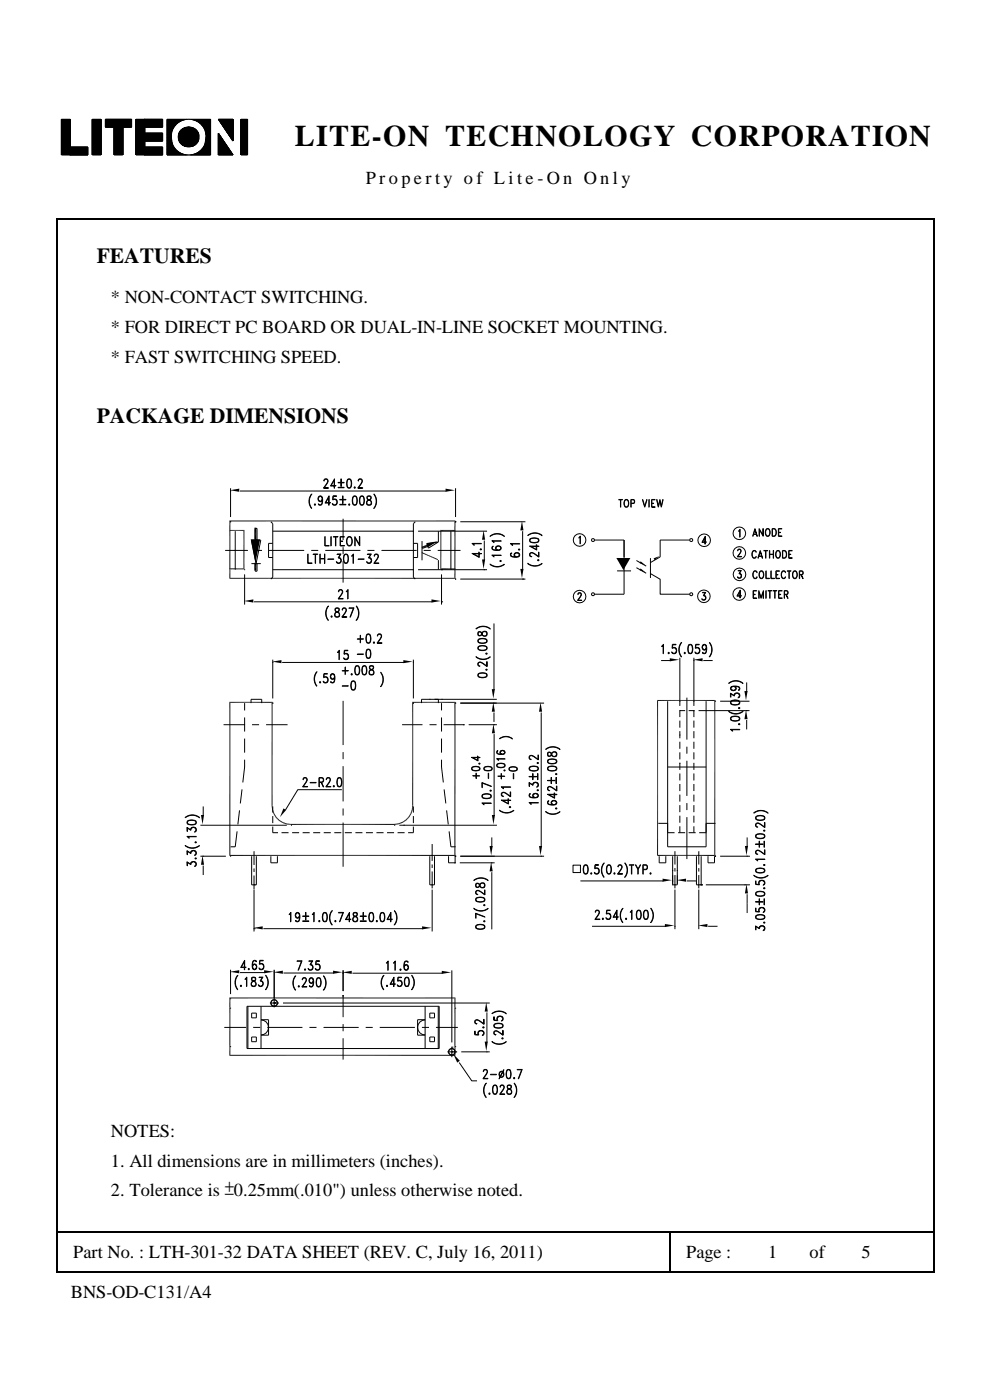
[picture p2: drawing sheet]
<svg xmlns="http://www.w3.org/2000/svg" width="210mm" height="297mm" viewBox="0 0 210 297" stroke-linecap="round" stroke-linejoin="round" font-family="sans-serif">
<defs><g id="words">
<text font-size="6.3" x="62.5" y="31.1">LITE-ON TECHNOLOGY CORPORATION</text>
<g font-size="4.6">
<text x="20.5" y="55.8">FEATURES</text>
<text x="20.5" y="89.7">PACKAGE DIMENSIONS</text>
</g>
<g font-size="3.9">
<text x="77.6" y="39">P r o p e r t y o f L i t e -O n O n l y</text>
<text x="23.5" y="64.4">* NON-CONTACT SWITCHING.</text>
<text x="23.5" y="70.7">* FOR DIRECT PC BOARD OR DUAL-IN-LINE SOCKET MOUNTING.</text>
<text x="23.5" y="77.1">* FAST SWITCHING SPEED.</text>
<text x="23.5" y="241.3">NOTES:</text>
<text x="23.5" y="247.7">1. All dimensions are in millimeters (inches).</text>
<text x="23.5" y="253.7">2. Tolerance is ±0.25mm(.010&quot;) unless otherwise noted.</text>
<text x="15.5" y="267">Part No. : LTH-301-32 DATA SHEET (REV. C, July 16, 2011)</text>
<text x="145.6" y="267">Page :</text>
<text x="163" y="267">1</text>
<text x="171.7" y="267">of</text>
<text x="182.8" y="267">5</text>
<text x="15" y="275.5">BNS-OD-C131/A4</text>
</g>
</g></defs>
<path d="M12.5 25h40.7v8.6h-40.7z" fill-rule="evenodd" fill="#fff" stroke="#fff" stroke-width=".21"/>
<g fill="none" stroke="#000" stroke-width=".21">
<path d="M13.1 25.3v7.6M13.2 25.3v7.6M13.3 25.3v7.6M13.4 25.3v7.6M13.5 25.3v7.6M13.6 25.3v7.6M13.7 25.3v7.6M13.8 25.3v7.6M13.9 25.3v7.6M14 25.3v7.6M14.1 25.3v7.6M14.2 25.3v7.6"/>
<path d="M14.3 25.3v7.6M14.4 25.3v7.6M14.5 25.3v7.6M14.6 25.3v7.6M14.7 25.3v7.6M14.8 25.3v7.6M14.8 31.2h3.8v1.7h-5.6v-7.6h1.9v7.6M14.8 31.2h3.8M14.8 31.3h3.8M14.8 31.4h3.8M14.8 31.5h3.8M14.8 31.6h3.8"/>
<path d="M14.8 31.7h3.8M14.8 31.8h3.8M14.8 31.9h3.8M14.8 32h3.8M14.8 32.1h3.8M14.8 32.2h3.8M14.8 32.3h3.8M14.8 32.4h3.8M14.8 32.5h3.8M14.8 32.6h3.8M14.8 32.7h3.8M14.8 32.8h3.8"/>
<path d="M19.6 25.3h1.8v7.6h-1.8zM19.6 25.3v7.6M19.7 25.3v7.6M19.8 25.3v7.6M19.9 25.3v7.6M20 25.3v7.6M20.1 25.3v7.6M20.2 25.3v7.6M20.3 25.3v7.6M20.4 25.3v7.6M20.5 25.3v7.6M20.6 25.3v7.6"/>
<path d="M20.7 25.3v7.6M20.8 25.3v7.6M20.9 25.3v7.6M21 25.3v7.6M21.1 25.3v7.6M21.2 25.3v7.6M21.3 25.3v7.6M21.4 25.3v7.6M22.4 25.3h5.5v1.7h-5.5zM22.4 25.3h5.5M22.4 25.4h5.5M22.4 25.5h5.5"/>
<path d="M22.4 25.6h5.5M22.4 25.7h5.5M22.4 25.8h5.5M22.4 25.9h5.5M22.4 26h5.5M22.4 26.1h5.5M22.4 26.2h5.5M22.4 26.3h5.5M22.4 26.4h5.5M22.4 26.5h5.5M22.4 26.6h5.5M22.4 26.7h5.5"/>
<path d="M22.4 26.8h5.5M22.4 26.9h5.5M24.2 26.8v6.1h1.9l-.1-6.1M24.2 26.8v6.1M24.3 26.8v6.1M24.4 26.8v6.1M24.5 26.8v6.1M24.6 26.8v6.1M24.7 26.8v6.1M24.8 26.8v6.1M24.9 26.8v6.1M25 26.8v6.1"/>
<path d="M25.1 26.8v6.1M25.2 26.8v6.1M25.3 26.8v6.1M25.4 26.8v6.1M25.5 26.8v6.1M25.6 26.8v6.1M25.7 26.8v6.1M25.8 26.8v6.1M25.9 26.8v6.1M26 26.8v6.1M28.9 25.3v7.6M29 25.3v7.6"/>
<path d="M29.1 25.3v7.6M29.2 25.3v7.6M29.3 25.3v7.6M29.4 25.3v7.6M29.5 25.3v7.6M29.6 25.3v7.6M29.7 25.3v7.6M29.8 25.3v7.6M29.9 25.3v7.6M30 25.3v7.6M30.1 25.3v7.6M30.2 25.3v7.6"/>
<path d="M30.3 25.3v7.6M30.4 25.3v7.6M30.5 25.3v7.6M30.6 27h3.9v-1.7h-5.7v7.6h5.7v-1.7h-3.9M30.6 31.2h3.9M30.6 31.3h3.9M30.6 31.4h3.9M30.6 31.5h3.9M30.6 31.6h3.9M30.6 31.7h3.9M30.6 31.8h3.9M30.6 31.9h3.9"/>
<path d="M30.6 32h3.9M30.6 32.1h3.9M30.6 32.2h3.9M30.6 32.3h3.9M30.6 32.4h3.9M30.6 32.5h3.9M30.6 32.6h3.9M30.6 32.7h3.9M30.6 32.8h3.9M30.6 25.3h3.9M30.6 25.4h3.9M30.6 25.5h3.9"/>
<path d="M30.6 25.6h3.9M30.6 25.7h3.9M30.6 25.8h3.9M30.6 25.9h3.9M30.6 26h3.9M30.6 26.1h3.9M30.6 26.2h3.9M30.6 26.3h3.9M30.6 26.4h3.9M30.6 26.5h3.9M30.6 26.6h3.9M30.6 26.7h3.9"/>
<path d="M30.6 26.8h3.9M30.6 26.9h3.9M30.6 25.3v7.6M30.6 28.2h3.9v1.7h-3.9M30.6 28.3h3.9M30.6 28.4h3.9M30.6 28.5h3.9M30.6 28.6h3.9M30.6 28.7h3.9M30.6 28.8h3.9M30.6 28.9h3.9M30.6 29h3.9"/>
<path d="M30.6 29.1h3.9M30.6 29.2h3.9M30.6 29.3h3.9M30.6 29.4h3.9M30.6 29.5h3.9M30.6 29.6h3.9M30.6 29.7h3.9M30.6 29.8h3.9M30.6 29.9h3.9M30.7 25.3v7.6M35.4 25.3h9.3v7.6h-9.3zM35.4 31.2h1.5"/>
<path d="M35.4 31.3h1.6M35.4 31.4h1.6M35.4 31.4l1.7 .1M35.4 31.5h1.7M35.4 31.5l1.8 .1M35.4 31.6h1.8M35.4 31.6l1.9 .1M35.4 31.7h1.9M35.4 31.7l2 .1M35.4 31.8h2M35.4 31.9h2.1M35.4 32h2.2"/>
<path d="M35.4 32.1h2.3M35.4 32.1h2.4M35.4 32.2h2.5M35.4 32.3h2.5M35.4 32.3h2.6M35.4 32.3h2.7M35.4 32.4h2.8M35.4 32.4l2.9 .1M35.4 32.5h3M35.4 32.5l3.2 .1M35.4 32.6h3.2M35.4 32.7h3.4"/>
<path d="M35.4 32.7h3.5M35.4 32.8h3.8M35.4 32.8h4.1M35.4 25.3h4.1M35.4 25.9h2.6M35.4 26.2h2.1M35.4 26.7h1.7M35.4 26.8h1.6M35.4 26.9h1.6M35.4 27h1.5M35.4 28.2h1h-1M35.4 28.4h1"/>
<path d="M35.4 28.6h1v.1h-1M35.4 28.6h1M35.4 28.7h1M35.4 28.8h1M35.4 28.9h1M35.4 29.1h1M35.4 29.2h1M35.4 29.2l1 .1M35.4 29.3h1l-1 .1M35.4 29.5h1M35.4 29.6h1h-1M35.4 29.7h1"/>
<path d="M35.4 29.7h1v.2l-1-.1M35.4 29.8h1M35.4 29.9h1M35.4 30h1M35.4 30h1.1v.2h-1.1M35.4 30h1.1M35.4 30.1h1.1M35.4 30.2h1.1M35.4 30.3h1.1M35.4 30.4h1.1M35.4 30.4h1.2M35.4 30.5h1.2"/>
<path d="M35.4 30.9h1.3M35.4 30.6l1.2 .1M35.4 31h1.4l-1.4 .1M35.4 31h1.4M35.4 31.1h1.4M35.4 30.7h1.2M35.4 28.1h1h-1M35.4 28.1h1M35.4 28h1M35.4 27.9h1.1M35.4 27.8h1.1h-1.1M35.4 27.7h1.1l-1.1 .1"/>
<path d="M35.4 27.6h1.2h-1.2M35.4 27.5h1.2M35.4 27.1h1.4M35.4 27.4h1.3M35.4 30.6h1.2M35.4 30.7l1.3 .1M35.4 30.8h1.3M36.4 28.8v.7M36.4 28.8v.2h-1M36.4 29.1h.1M36.4 29.2h.1M36.4 28.4v.4"/>
<path d="M36.4 29.5l.1 .6M36.4 28.4l-1 .1M36.4 28.5l-1 .1M36.4 29.5h.1M36.4 28.3h-1M36.5 27.9l-.1 .5M36.5 30.1l.1 .6M36.5 27.9h-1.1M36.5 30.3h.1M36.5 30.4h.1M36.6 30.5h.1M36.6 30.5v.1"/>
<path d="M36.6 30.6v.1M36.6 30.7l.4 .6M36.6 27.5l-.1 .4M36.7 27.3h-1.3M36.7 27.2l-1.3 .1M36.8 27.2h-1.4M36.8 27.1h-1.4M36.9 27l-1.5 .1M36.9 27h.1M36.9 31.2h.1M36.9 26.9l-1.5 .1M37 31.3h.1"/>
<path d="M37 31.3l.8 .8 .8 .5M37 26.9l-.4 .6M37 26.8l-1.6 .1M37 31.4h.1M37.1 26.7l-1.7 .1M37.2 26.6h-1.8M37.3 26.5h-1.9M37.4 26.4h-2M37.5 26.3h-2.1M37.6 26.2h-2.2M37.7 26.1l-2.3 .1M37.7 26.1h-2.3"/>
<path d="M37.8 26a3.8 3.8 0 0 1 5.3 .9M37.8 26l-.8 .9M37.8 26l-2.4 .1M37.8 28.7h2M37.8 28.8h2.1M37.8 28.8l2.2 .1M37.8 28.9h4.4M37.8 29h4.4M37.8 29.1h4.4M37.8 29.2h2.1h-.1M37.8 29.4h.1M37.9 26h-2.5"/>
<path d="M37.9 28.6h1.8M37.9 28.6l1.8 .1M37.9 29.4h1.9v1.8M37.9 29.4v.2h1.7M37.9 28.6l-.1 .7M37.9 28.5l-.1 .4h4.4M37.9 29.6l-.1-.5h4.4v.5M37.9 28.5h.1M37.9 29.6l.1 .4M37.9 28.5l1.9 .4M37.9 28.5l2.1 .4M37.9 28.4h1.5"/>
<path d="M37.9 28.4l1.6 .1M37.9 29.7h1.5M37.9 28.3h.1M37.9 28.3v.1M38 29.9l1.3-.1v1.3M38 29.9h1.2M38 29.8v.1M38 28.2h1.3M38 25.9l-2.6 .1M38 30l1.2-.1v1.1M38 30l.2 .3M38 28.1l.1 .1"/>
<path d="M38 28.1l2 .8M38 28.1l-.1 .4M38 28.1h.1M38.1 30.1h.1M38.1 30.1h.9v.9l-.1-.8M38.1 30.1l.9 .1M38.1 28.2l1.7 .6M38.1 25.8h-2.7M38.2 30.3h.6M38.2 27.8v.1M38.2 30.3h.1M38.2 30.3l.3 .3"/>
<path d="M38.2 27.8l.2 .1M38.2 27.8l1.8 1.1M38.2 27.8l-.2 .3M38.2 25.8h-2.8M38.2 30.3l.5 .1v.4M38.2 27.8h.5M38.3 30.4h.1M38.3 27.7h.4M38.3 27.9l.3 .1M38.3 25.7h-2.9M38.4 30.2h.1M38.4 30.5h.1"/>
<path d="M38.4 27.6h.1M38.4 30.2l-.2 .1M38.4 27.9h.1M38.4 25.7h-3M38.5 30.6l.3 .2M38.5 27.5l1.5 1.4M38.5 27.5l-.3 .3M38.5 28l.5 .3M38.5 30.1h.1M38.5 27.5h.1M38.5 27.5l1.3 1.2M38.5 27.5l-.1 .1"/>
<path d="M38.5 27.5l.1 .1h-.2M38.6 25.6h-3.2M38.6 30.5l-.1 .2M38.6 30.7h.1M38.6 30.5v.2M38.6 30.1l-.2 .1M38.6 30.5h-.2M38.6 27.6h.1M38.6 28v.1M38.6 29.7v.1M38.6 30.5h.1M38.6 27.4h.1"/>
<path d="M38.6 32.6l1.4 .3 1.4-.3M38.6 30.5l.1 .3v-.4l-.3 .1M38.6 27.4v.3M38.6 30v.1M38.6 27.7l-.4 .1M38.6 27.7h.1M38.7 27.4h-.1M38.7 25.6h-3.3M38.7 27.4v.3M38.7 27.4h.1M38.7 30.8h.1M38.7 28.1h.1"/>
<path d="M38.7 30h-.1M38.7 27.3v.4M38.8 27.3v.5h-.6M38.8 30.3v.5M38.8 30.3h.1M38.8 30.8h.1M38.8 27.3h.1M38.8 28.2h.1M38.8 25.5h-3.4M38.8 27.3v.5M38.8 30.8l.4 .2M38.8 27.3l1.2 1.6"/>
<path d="M38.8 27.8h.1M38.8 27.3l-.3 .2M38.9 27.2v.7l-.7-.1M38.9 27.3l.1 .2M38.9 27.2h.1M38.9 30.2h-.7M38.9 30.2v.1M38.9 30.8h.1M38.9 29.9l-.2 .1M38.9 30.7l-.1 .1M38.9 30.2h.1M38.9 27.9h-.8"/>
<path d="M38.9 27.4h.1M38.9 30.2v.7M39 29.6l-.9 .3M39 27.4l.1 .2M39 29.8l-.1 .1M39 28.3l.1 .1M39 25.4l-3.6 .1M39 29.6h.1M39 30.6l-.1 .1M39 28.3h.1M39 27.5l.1 .1M39.1 29.8h-.1"/>
<path d="M39.1 27.1v.9h-1M39.1 30.5l-.1 .1M39.1 30.1h-.1M39.1 30.1h.1M39.1 30h-1.1h1.1l.1 1M39.1 28.3l.3 .2M39.1 27.6l.1 .2M39.1 27.1v1h-1.1l1-.1v-.8M39.1 30v1v-.9M39.1 27.6l.1 .1M39.1 27.1l-.1 .1v.8M39.1 28.6h.1"/>
<path d="M39.1 30.4h.1M39.2 29.5h-.1M39.2 27.1l-.1 1h-1.1M39.2 30.3v.1M39.2 27.1v1.1M39.2 31l.4 .1M39.2 27.8l.2 .2M39.2 27.1h.1M39.2 27.1l.8 1.8M39.2 27.1l-.4 .2M39.2 28.2h-1.2l1.3 .1M39.2 30.3l-.3 .4"/>
<path d="M39.2 27.8l.1 .1M39.2 28.2h.1M39.2 28.4h.1M39.2 29.9h.1M39.2 27.1l.1 1.1M39.2 30.3h.1M39.2 27.2l.1 .2M39.3 29.7l-.4 .2M39.3 29.9v1.2M39.3 29.9h-.1M39.3 30.3h-.1M39.3 30.8v.1"/>
<path d="M39.3 28.5h.1M39.3 25.4h-3.9M39.3 30.2h.1M39.3 27l.1 1.3h-1.5M39.3 27.4h.1M39.4 29.8h-1.4M39.4 27l-.1 1.2M39.4 30.1l-.1 .1M39.4 27.4l.5 1.3M39.4 28l.1 .2M39.4 28.5h.1M39.4 29.8v1.3"/>
<path d="M39.4 28v.1M39.4 29.8h.1M39.4 27v1.4M39.4 27h.1M39.4 28.7h.1M39.4 29.8v1.3h-.2M39.4 28.5l.2 .1M39.4 30h.1M39.4 31.1h.1M39.5 29.7h-1.6M39.5 29.7v1.4M39.5 28.6h.1"/>
<path d="M39.5 27v1.4M39.5 29.5h.1M39.5 27v1.5M39.5 29.7h.1M39.5 31.1h.1M39.5 29.5l-.4 .3M39.5 29.9l-.2 .4M39.5 28.2l.3 .4M39.5 27h.1M39.6 29.5h-.1M39.6 28.3v.1M39.6 27.9h.1"/>
<path d="M39.6 27v1.5h-1.7M39.6 29.6h-1.7M39.6 29.6v1.5M39.6 31.1l.4 .1M39.6 27l.4 1.9M39.6 27l-.4 .1M39.6 29.5h.1M39.6 31.1h.1M39.6 27.1l.4 1.6M39.6 28.6v.1M39.6 29.4v.1M39.6 29.8h.1"/>
<path d="M39.6 28.7h.2M39.7 29.5l-1.8 .1M39.7 29.2l-1.7 .4M39.7 29.7l-.2 .2M39.7 27v1.6M39.7 28.6h.1M39.7 29.5v1.7M39.7 29.5h.1M39.7 29.7h.1M39.7 29.5h-1.8M39.7 27v1.7M39.7 28.7l.1 .1"/>
<path d="M39.7 29.6h.1M39.7 29.9h.1M39.7 28.6v.1M39.7 28.5h.1M39.7 29.4l-1.8 .1M39.7 29.4v.1M39.7 29.6l.2-.2-.7 1.6M39.8 27h-.2v1.6l-1.7-.1M39.8 27v1.7h-1.9M39.8 29.3l-.2 .1M39.8 29.4l-.1 .1M39.8 29.5l-.1 .2"/>
<path d="M39.8 30.2l-.2 .8M39.8 29.3l-.8 .3M39.8 26.9v1.8M39.8 28.7h.1M39.8 26.9v.1M39.8 28.6h.1M39.8 26.9h.2v2M39.8 29.3l-2 .1M39.8 29.3v.1M39.8 29.4l.1 1.8M39.8 29.4v1.8M39.8 29.6v.1"/>
<path d="M39.8 28.6l.1 .1M39.8 28.8h.1M39.9 26.9v1.9M39.9 28.7h.1M39.9 29.3h-2.1M39.9 29.3l.1 1.9M39.9 29.7l-.1 .4M40 29.5l-.1 .1M40 29.3v1.9M40 29.2h2.2M40 26.9v4.3M40 29.2l-2 .8"/>
<path d="M40 29.2l-2.1 .4M40 29.2l-1.5 1.4M40 29.2l-1.8 1.1M40 29.2l-1.2 1.6M40 29.2l-.8 1.8M40 29.2l-.4 1.9M40 29.2l.4 1.9M40 29.2l.1 .1M40 29.2l.9 1.8M40 29.2l1.2 1.6M40 29.2l1.6 1.4M40 29.2l1.8 1.1"/>
<path d="M40 29.2l2.1 .8M40 29.2l2.2 .4M40 26.9h.1M40 26.9l.4 .1M40 26.9l-.4 .1M40.1 29.4v.4M40.1 28.7v.1M40.1 29.4v1.8M40.1 29.4l.2 .4M40.1 29.3v.1M40.1 29.3v1.9M40.1 29.4h.1"/>
<path d="M40.2 28.8h2M40.2 26.9v1.9M40.2 29.9l.2 1.2M40.2 29.4l.2 .4M40.2 29.3v.1M40.2 28.7h-.1M40.2 26.9h-.1v1.8M40.2 29.3v1.9M40.2 26.9v1.8M40.2 29.6v.1M40.2 26.9v.1M40.2 29.4h2"/>
<path d="M40.2 28.6v.1M40.2 29.4v1.8M40.2 29.3l.7 .2M40.2 28.8h.1M40.3 27h.1v1.6l1.8-.1M40.3 27l-.1 1.7h2v.7l-2-.1M40.3 28.9h-.2h2.1M40.3 29.7v.1M40.3 29.5v.1M40.3 29.4h.1M40.3 29.2l1.9 .4M40.3 28.7h1.9"/>
<path d="M40.3 29.4h1.9l-.1 .2M40.3 28.3l-.2 .4M40.3 29.4v1.8M40.3 29.5l.1 1.7h-.8v-1.6M40.3 28.3h.1M40.3 29.8v.1M40.3 29.4l.3 .1M40.3 28.7h.1M40.3 28.6v.1M40.3 29.5h1.9M40.3 28.5v.1M40.3 27v1.7"/>
<path d="M40.3 29.9l.4 .8M40.4 28.5l-.2 .2M40.4 29.5v1.7M40.4 27v1.6h1.8M40.4 29.5h1.8M40.4 30h.1M40.4 29.7l.2 .2M40.4 28.7h-.1M40.4 28.4v.1M40.4 28.1h.1M40.4 27.1l-.3 1.5M40.4 28.6l-.2 .2"/>
<path d="M40.4 31.1l-.4 .1M40.4 27v1.5M40.4 29.8h.1M40.4 27l-.4 1.9M40.4 27l.5 .1M40.5 28.5h1.6M40.5 28.3h-.1M40.5 31.1h.1M40.5 28.6h-.1M40.5 29.6h1.6M40.5 28.3l-.1 .1M40.5 27v1.5"/>
<path d="M40.5 29.6v1.5M40.5 29.8v.1M40.5 29.6h.1M40.5 28.8h-.1M40.5 27h.1M40.5 28.5h1.6l.1 .2M40.5 28.2v.1M40.5 29.5l.2 .1M40.5 28.7h.1M40.5 28.6h.1M40.5 32.8h4.2M40.5 27l.1 1.4"/>
<path d="M40.5 29.7l.3 .2 1.3-.1M40.5 30.3l.1 .1M40.6 31.1h.1M40.6 29.9v.1M40.6 28.2h-.1M40.6 25.3h4.1M40.6 28.4h1.5M40.6 28.1v.1M40.6 30l.1 .2M40.6 28.6h-.1M40.6 27h.1M40.6 30h.1"/>
<path d="M40.6 29.6h.1M40.6 27v1.4l1.5-.1M40.6 28.1h.1M40.6 28.7h.1M40.7 29.8v1.3h.1v-1.2l1.3 .1M40.7 30.1h.1M40.7 27l.1 1.2M40.7 29.6h.1M40.7 28.3h1.4M40.7 27v1.3M40.7 30.1v.1M40.7 28l-.1 .1"/>
<path d="M40.7 25.4h4M40.7 30.7v.1M40.7 28.5h.1M40.7 30.2l.2 .2M40.7 30.8h.1M40.7 29.6l.2 .2M40.7 27.9h.1M40.8 30.8v.1M40.8 29.9v1.2M40.8 28.2l1.3 .1M40.8 30.9l.1 .1M40.8 27.1v1.1"/>
<path d="M40.8 32.8h3.9M40.8 28.2h.1M40.8 27.1l-.5 1.2M40.9 28.4l-.4 .2M40.9 27.8l-.2 .3M40.9 31l-.5 .1M40.9 27.1v1M40.9 29.7h.1M40.9 29.5h.1M40.9 27.1l.3 .2M40.9 27.1l-.9 1.8M40.9 30.4h.1"/>
<path d="M40.9 28.1h1.1M40.9 27.7v.1M40.9 30h1.1M40.9 31h.1M40.9 29.5l1 .4M40.9 28.1h.1M40.9 27.1h.1M40.9 30v1l.1-.9M40.9 30.4l.2 .3M40.9 29.8l.5 .2M41 30h1M41 27.6l-.1 .1"/>
<path d="M41 27.1l-.1 1h1.1M41 30.5h.1M41 29.8h.1M41 27.1v.1M41 27.1v.9M41 28.3l-.1 .1M41 28h1M41 30.1h1M41 30.1l-.1-.1v1M41 30.1v.9M41 29.8l.1 .1M41 27.5l-.1 .2"/>
<path d="M41.1 25.4h3.6M41.1 27.5l-.1 .1M41.1 27.2l-.1 .8M41.1 31h-.1M41.1 30.6l.1 .2M41.1 27.2h.1M41.1 30.2h.8h-.8v.7zM41.1 28.3h-.1M41.1 28.2l-.2 .2M41.1 27.4v.1M41.1 30.2l.1 .1M41.1 27.2v.7"/>
<path d="M41.1 27.9h.1M41.1 32.7h3.6M41.1 27.9h.8M41.1 28.2h.1M41.2 27.9l.7 .1h-.8M41.2 32.7h3.5M41.2 30.3h.7M41.2 30.3v.6M41.2 27.3l-.1 .1zM41.2 27.2v.6M41.2 28.5h-.1M41.2 25.5h3.5"/>
<path d="M41.2 30.8h.1M41.2 28.2h.1M41.2 30.8l-.3 .2M41.2 27.3v.5h.6M41.2 30.3v.5M41.2 29.9l.1 .1M41.2 27.3l.4 .2M41.2 27.3l-1.2 1.6M41.3 28.1l-.1 .1M41.3 27.3l.1 .1M41.3 27.8h.5M41.3 27.3v.4"/>
<path d="M41.3 30h.1M41.3 28.4h.1M41.4 25.6h3.3M41.4 30.4l-.1 .4M41.4 27.4v.3h.4M41.4 30.4h.3M41.4 30l.1 .1M41.4 27.4h.1M41.4 32.6h3.3M41.4 30.4v.3M41.4 30.7h.1M41.4 27.7h.3"/>
<path d="M41.4 27.4v.3M41.4 30.5h.1M41.4 30v.1M41.4 28.1h.1M41.4 27.6v.1M41.4 27.4l.1 .1M41.4 30.5h.3M41.4 30.5v.2l.1-.1M41.4 27.4v.2M41.5 32.6h3.2M41.5 30.5l.1 .1M41.5 25.6h3.2"/>
<path d="M41.5 30.1l.2 .1M41.5 28h.1M41.5 27.5h.1M41.5 27.5l.2 .1M41.6 27.5l-1.6 1.4M41.6 28l-.5 .2M41.6 30.6l-.4 .2M41.6 27.5l.2 .3M41.6 27.9v.1M41.6 30.2h.1M41.6 25.7h3.1M41.6 32.5h3.1"/>
<path d="M41.7 30.5h-.1M41.7 30.2l.1 .1M41.7 27.7h.1M41.7 25.7h3M41.7 30.4l.1-.1h-.5l.1 .1M41.7 30.4v.1M41.7 27.9h.1M41.7 27.9h-.1M41.8 32.5h2.9M41.8 30.4h-.5v.4M41.8 27.7v.1M41.8 25.8h2.9"/>
<path d="M41.8 28.2l-1.5 .6M41.8 32.4h2.9M41.8 30.3l-.2 .3M41.8 27.8l.3 .3M41.8 27.8l-1.8 1.1M41.9 32.4l-.5 .2M41.9 30.2v.1M41.9 28.2h-.1M41.9 25.8h2.8M42 30.1h-.1M42 28h.1M42 32.3h2.7"/>
<path d="M42 29.9l.1 .1M42 30.1h.1M42 28.2h-.1M42 25.9h2.7M42 30h.1M42 28.5l-1.4 .3M42.1 30l-.3 .3M42.1 28.1l-2.1 .8M42.1 28.1l.1 .4M42.1 28.1l-1.3 .1M42.1 25.9h2.6M42.1 29.8h-1.4v1.3"/>
<path d="M42.1 28.2v.1M42.1 29.8h-1.4M42.1 28.3v.1M42.1 32.3h2.6M42.1 29.7h-1.5v1.4M42.1 29.7v.1M42.1 29.7h.1M42.1 29.6v.1M42.2 32.2h2.5M42.2 26h2.5M42.2 29.6h-1.8v1.5M42.2 29.6l-.1 .4"/>
<path d="M42.2 28.5v.4M42.2 28.5l-2.2 .4M42.2 29.2l-2 .1M42.3 32.1l-.4 .3M42.3 32.1h2.4M42.3 26.1h2.4M42.4 26.1h2.3M42.4 32h2.3M42.4 26.2h2.3M42.5 32h2.2M42.5 31.9h2.2M42.5 26.2h2.2"/>
<path d="M42.6 26.3h2.1M42.6 31.9h2.1M42.6 31.9l-.3 .2M42.6 31.8h2.1M42.6 26.4h2.1M42.7 31.8h2M42.7 26.4h2M42.7 26.5h2M42.8 31.7h1.9M42.8 26.5h1.9M42.8 26.6h1.9M42.8 31.6h1.9"/>
<path d="M42.9 31.6h1.8M42.9 26.6h1.8M42.9 26.7h1.8M42.9 31.5h1.8M43 26.7h1.7M43 31.4h1.7M43 26.8h1.7M43.1 31.3l-.5 .6M43.1 26.9l.3 .6M43.1 31.3h1.6M43.1 26.9h1.6M43.1 31.2h1.6"/>
<path d="M43.1 27h1.6M43.2 31.1h1.5M43.2 27h1.5M43.2 27v.1M43.2 27.1h1.5M43.2 31.1h.1M43.3 31h1.4M43.3 31h.1M43.3 27.2h1.4M43.3 27.2h.1M43.3 30.9h1.4M43.4 27.3l1.3 .1"/>
<path d="M43.4 30.8h1.3M43.4 30.7l-.3 .6M43.4 27.5l.2 .4M43.4 30.7h1.3M43.4 27.5l1.3 .1M43.4 27.5h1.3M43.5 27.6h1.2M43.5 27.7h1.2M43.5 27.7v.1M43.5 27.8h1.2M43.5 27.8h.1M43.6 30.1l-.2 .6"/>
<path d="M43.6 27.9l.1 .5M43.6 30.1h1.1M43.6 30.1l1.1 .1M43.6 27.9h1.1M43.6 30h1.1M43.6 27.9v.2h1.1M43.6 28h1.1M43.6 28.1h1.1M43.6 29.7h1.1M43.7 29.5l-.1 .6M43.7 28.4v.4M43.7 28.2h1"/>
<path d="M43.7 28.3h1M43.7 28.4h1M43.7 29.5h1M43.7 29.6h1M43.7 29.5l-.1 .2h1.1M43.7 28.5h1M43.7 28.6h1M43.7 29.1h1M43.7 29.2h1M43.7 29.3h1M43.7 29.1h.1M43.7 28.8v.7"/>
<path d="M43.7 28.7h1M43.7 28.8h1M43.7 28.9h1M44.7 31.3h-1.6M44.7 28.4h-1v.2h1M44.7 28.7h-1v.2M44.7 28.9l-1 .1h1M44.7 29.2h-1v.2h1M44.7 29.7h-1.1l1.1 .1M44.7 29.8h-1.1l1.1 .1M44.7 30h-1.1h1.1M44.7 30.2h-1.2l1.2 .1"/>
<path d="M44.7 30.3l-1.2 .1M44.7 30.4h-1.2h1.2M44.7 30.5h-1.2h1.2M44.7 30.6l-1.3 .1h1.3M44.7 28.2h-1.1l.1 .2M44.7 27.2h-1.4l1.4 .1M44.7 27.4h-1.3l1.3 .1M46.3 28.3l3.1 4.6h-3.1zM46.3 25.3h3.1v4.6M46.3 25.3l3.1 4.6M46.4 25.3h.1M46.4 28.3v.1"/>
<path d="M46.4 25.3l.1 .2M46.4 28.4v4.5M46.4 25.4h.1M46.4 28.4h.1M46.5 25.3v.2M46.5 28.5v4.4M46.5 28.5h.1M46.5 25.5v.1M46.5 25.3v.3M46.5 28.6v4.3M46.5 25.3l.1 .4M46.6 28.6l-.1 4.3"/>
<path d="M46.6 28.7l.1 4.2M46.6 25.3v.4M46.6 28.7v4.2M46.7 25.3v.6v-.6M46.7 28.8l.1 4.1M46.7 28.9v4M46.8 25.3v.7M46.8 25.9v.1M46.8 29h.1M46.8 26h.1M46.8 25.3l.1 .8M46.8 29.1v3.8"/>
<path d="M46.9 25.3l.1 .9M46.9 29.1v3.8M46.9 29.1v.1M46.9 25.3v.9M47 32.9v-3.7l.1 .2v3.5M47 25.3v1M47 26.3h.1M47 25.3l.1 1.1M47 29.3v3.6M47.1 25.3v1.2l-.1-.1M47.1 29.5v3.4M47.1 25.3l.1 1.3"/>
<path d="M47.1 26.5h.1M47.1 29.5l.1 .1M47.2 25.3l.1 1.4M47.2 29.6v3.3M47.3 29.7l-.1 3.2M47.3 25.3v1.5M47.3 29.7v3.2M47.3 29.7v.1M47.3 32.9v-3.1l.1 3.1M47.3 25.3l.1 1.6M47.4 25.3v1.6v-.1M47.4 29.9l.1 3"/>
<path d="M47.5 25.3v1.7M47.5 27h.1M47.5 30v2.9M47.5 25.3l.1 1.8M47.5 27v.1M47.5 30.1h.1M47.6 25.3v1.9M47.6 30.2v2.7M47.6 27.2h.1M47.6 25.3l.1 2M47.6 30.2h.1M47.7 32.9v-2.6l.1 .1v2.5"/>
<path d="M47.7 25.3l.1 2.1-.1-2.1M47.7 30.3v2.6M47.8 25.3v2.2M47.8 27.5h.1M47.8 30.5v2.4M47.8 30.6l.1 2.3M47.9 25.3v2.3M47.9 30.6v2.3M47.9 25.3l.1 2.5M47.9 27.7h.1M47.9 30.7h.1M48 25.3l.1 2.6"/>
<path d="M48 30.8v2.1M48.1 25.3v2.7M48.1 30.9v2M48.1 30.9l-.1-.1v2.1M48.1 27.9v.1M48.1 31v1.9M48.2 31v.1M48.2 25.3v2.8M48.2 31.1v1.8M48.2 25.3l.1 2.9M48.2 28.2h.1M48.3 31.2v1.7"/>
<path d="M48.3 25.3v3M48.3 28.2h.1M48.3 31.2v.1M48.3 28.3h.1M48.4 25.3v3M48.4 31.3v1.6M48.4 28.3v.1M48.4 25.3l.1 3.2M48.4 31.4v1.5M48.4 31.4h.1M48.5 25.3v3.2M48.5 31.5v1.4"/>
<path d="M48.5 31.5h.1M48.5 31.5l.1 1.4M48.5 25.3v3.3M48.5 31.6v1.3M48.6 25.3v3.4M48.6 31.6v1.3M48.6 28.6v.1M48.6 31.7h.1M48.7 25.3v3.6M48.7 31.7v1.2M48.7 28.8h.1M48.7 31.8v1.1"/>
<path d="M48.7 25.3l.1 3.6M48.8 25.3v3.7M48.8 32v.9M48.8 29h.1M48.8 25.3l.1 3.8M48.8 29l.1 .1M48.9 25.3v3.8M48.9 32.1v.8M48.9 32.2l-.1-.2v.9M48.9 25.3l.1 3.9M48.9 32.2v.7M49 32.2v.7"/>
<path d="M49 25.3v4l-.1-.1M49 32.3v.6M49 25.3l.1 4.1M49 29.3l.1 .1M49.1 32.3v.1M49.1 25.3l.1 4.2M49.2 25.3v4.2M49.2 32.5v.4M49.2 32.5l-.1-.1v.5M49.2 29.5v.1M49.2 32.9v-.4l.1 .4M49.2 25.3v4.3"/>
<path d="M49.2 25.3l.1 4.4M49.2 32.6v.3M49.3 25.3v4.5M49.3 32.8l.1 .1M49.4 25.3v4.6M49.4 29.8v.1M49.4 29.9h.1M51.1 25.3h1.4v7.6h-1.4zM51.2 25.3v7.6M51.3 25.3v7.6M51.4 25.3v7.6M51.5 25.3v7.6"/>
<path d="M51.6 25.3v7.6M51.7 25.3v7.6M51.8 25.3v7.6M51.9 25.3v7.6M52 25.3v7.6M52.1 25.3v7.6M52.2 25.3v7.6M52.3 25.3v7.6M52.4 25.3v7.6M47.8 116.8h4.8M48.7 112.5h3.1M48.7 110.5h47.9"/>
<path d="M48.8 110.4v12.4M48.9 103.6v6.1M48.9 110.7h.1M48.9 104.2h.1M49.9 112.7v8.2M50.9 104.2h43.8M51.7 112.4v8.4M53.3 114.6h2l-1 5zM53.3 119.6h2M54.1 116.8h1.5M54.1 114.6v-2.5h.4v2.5M54.1 119.6v1.6h.4v-1.6"/>
<path d="M57.1 116.8h7.4M57.5 110.7l.4 .4v11.4l-.4 .4M57.9 112.7h29.8M57.9 115.3h-.9v3h.9M65.3 117.6l.1 1.8h.8v.2h-.9zM66 116.8h1.5M66.1 104.8h.1a2.38 2.38 0 0 0 0 3.1 2.28 2.28 0 0 1-.1-3.1zM66.4 117.6h1zM66.8 106.9l.1 .1-.1 .2-.1-.1zM66.8 107v.1zM66.9 117.6v2v-2M67.5 106l.4 .4 .3-.1 .2-.3"/>
<path d="M67.5 105.7l.4-.4 .3 .1 .2 .3M67.6 107h.6M67.8 105.3a.6 .6 0 0 0 0 1.1M67.9 117.6v2zM67.9 118.5h.9M67.9 118.6h.9M68.1 105.3a1.46 1.46 0 0 1 0 1.8M68.4 106.2a.45 .45 0 0 1-.5 .3 .45 .45 0 0 1-.4-.3l-.1-.4a.55 .55 0 0 1 .6-.6 1.25 1.25 0 0 1 0 2l-.4-.1-.1-.2 .2 .2M68.4 105.9l-.3 .5M68.7 103.5l1 .1h-1.1l.9-1.4-.2-.5h-.3l-.2 .4-.1-.1 .1-.3 .5-.1 .2 .2 .1 .4-.9 1.4M68.8 117.6l.1 2zM68.9 113.8l.1 1.9 .8 .1h-.9z"/>
<path d="M69 116.8h7.5M69 106.6l1.1 .1h-1.1l.8-1.5v2l-.1-1.7-.7 1.2M69.5 118.6l1.3 .1zM70.2 113.8l.1 2zM70.2 103l1.1 .1h-1.2l.9-1.5v2l-.1-1.7-.7 1.2M70.6 106.9l.2 .2M70.7 113.8l1 .1zM71.2 106a.69 .69 0 0 1 0 1.1M71.2 113.9v1.9v-1.9M71.4 119.3l.2 .1M71.5 106.4l-.4-.4-.5 .1v-.9h.8l-.7 .1-.1 .7a.62 .62 0 0 1 1 .6 .62 .62 0 0 1-1 .4v-.2a.48 .48 0 0 0 .7 .2l.2-.3M71.7 103.4l1.3 .1z"/>
<path d="M71.7 102.4h1.3zM71.8 118.3a.59 .59 0 0 1 .6 .9 .59 .59 0 0 1-1.1 0h.1a.48 .48 0 0 0 .8 .2l.1-.3M72 118.4a.6 .6 0 0 1 0 1M72.1 107l1.3 .1zM72.1 106l1.3 .1zM72.2 113.8h.9l-.9 .1v1.8l.9 .1h-.9zM72.2 114.8h.5l-.5 .1M72.3 117.6h-.8h.8l-.5 .8M72.3 117.6l-.6 .8 .5 .1 .1 .3M72.3 101.6l.1 1.6zM72.7 105.2l.1 1.6zM72.8 110.1v4.5"/>
<path d="M72.8 116.1v1.5M72.8 119.1v4.5M73.1 117.6h.4a1.32 1.32 0 0 1 0 2h-.2a1.47 1.47 0 0 1-.2-2zM73.1 119.4h.6M73.1 117.7h.6M73.2 117.6l-.3 .8 .3 1M73.6 117.6l.2 .8-.2 1M73.8 101.7l.3-.1a1.31 1.31 0 0 1 0 2h-.1a1.47 1.47 0 0 1-.2-1.9zM73.8 103.4h.6M73.8 101.8h.6M73.8 113.9l.2-.1a.95 .95 0 0 1 .6 1.6 .58 .58 0 0 1-.7 .4 .58 .58 0 0 1-.4-.7l.1-.8zM73.8 114l.4-.1a1.09 1.09 0 0 1 0 1.8h-.2a1.16 1.16 0 0 1-.2-1.7z"/>
<path d="M73.8 101.7l-.2 .7 .2 1.1M74 106.9l.2 .1-.1 .2-.1-.1zM74 107l.1 .1zM74.3 101.7l.2 .7-.2 1.1M74.6 117.9l.4-.3v2l-.1-1.9zM75 105.3l.3-.1a1.29 1.29 0 0 1 0 2h-.1a.92 .92 0 0 1-.5-1.1zM75 107h.6M75 105.4h.6M75 105.3l-.2 .8 .2 1M75.2 103.3l.2 .1-.1 .2-.2-.1zM75.2 103.4l.1 .1zM75.3 113.8l.9 1.8 .1-1.8v2l-1-1.7v1.7z"/>
<path d="M75.5 105.3l.2 .8-.2 1M76 103.5l.9 .1h-1l.9-1.4-.2-.5h-.3l-.3 .4v-.1l.1-.3 .5-.1 .2 .2 .1 .4-.9 1.4M76 118.6l1.3 .1zM76.5 105.3l.3-.1a1.3 1.3 0 0 1 0 2h-.1a1.16 1.16 0 0 1-.4-1.6zM76.5 107h.6M76.5 105.4h.6M76.5 105.3l-.2 .8 .2 1M77 105.3l.2 .8-.2 1M77.8 106.9l.3 .2M77.9 119.3l.2 .1M77.9 105.3v.6l.7 .4 .1 .5a.53 .53 0 0 1-.8 .2v-.6l.8-.5a.42 .42 0 0 0-.3-.7zM77.9 105.4h.8"/>
<path d="M77.9 116.8h1.5M78 105.3a.43 .43 0 0 0 .1 .7 .62 .62 0 0 1 .8 .7 .62 .62 0 0 1-1.1 .3 .8 .8 0 0 1 .8-1.1v-.6M78.2 118.3a.59 .59 0 0 1 .6 .9 .59 .59 0 0 1-1 0h.1a.49 .49 0 0 0 .7 .2l.2-.3M78.5 118.4a.61 .61 0 0 1 0 1M78.7 117.6h-.8h.9l-.6 .8M78.7 117.6l-.5 .8 .4 .1 .2 .3M78.7 106.9l-.2 .2M79.3 104.8a2.17 2.17 0 0 1 0 3.1 2.41 2.41 0 0 0 0-3.1zM79.4 119.4h1v.2h-1.1l.9-1.5-.2-.5h-.3l-.3 .4v-.1l.3-.3h.3l.2 .1 .1 .4-.9 1.5M80.9 116.8h7.5M87.7 115.3h.9v3h-.9M88.1 110.7l-.4 .4v11.4l.4 .4"/>
<path d="M88.7 112.7h14.6M89.5 114.8v4.1M89.6 116.2l1.1-.4 .1 .1-1.2 .5zM89.9 116.8h1.5M90.6 115.4l2.4-.4-2.1 1.3zM92.9 116.8h4.8M93 112.7v2.3M93 118.8v2.1M93.4 112.5h3.2M93.5 112.4v8.4M95.7 112.7v8.2M96.5 110.4v12.4"/>
<path d="M96.6 110.7h.1M96.6 103.6v6.1M97.6 110.7h13.9M100.1 115.3l2 .1h-1.8l.2 .3zM101.6 118.2l.1-1.1v1.2l-1.6-.9h2l-1.7 .1 1.3 .7M101.9 116.5l.1-.1 .1 .2-.2 .1zM101.9 116.5l.1 .1zM102.7 114.7v4.2M104 119.7a2.42 2.42 0 0 0 3 0 2.17 2.17 0 0 1-3 0zM104 113.8a2.26 2.26 0 0 1 3 0 2.38 2.38 0 0 0-3 0zM104.3 117.8l2 .1h-1.8l.2 .3zM104.3 114.7l2 .1h-1.8l.2 .3z"/>
<path d="M104.4 116l.2-.1a.42 .42 0 0 0-.2 .7l.3 .1a1.32 1.32 0 0 0 1.6-.4 .58 .58 0 0 0-.7-.5 .58 .58 0 0 0-.4 .8l.2 .1M104.5 116v.6M105.2 116.2a.59 .59 0 0 1 1 0M105.2 116.4l.5 .3M105.6 115.9l-.4 .4 .1 .3 .3 .1M105.9 115.9l.3 .4-.1 .3-.2 .1M106 119l.2-.1 .1 .2-.2 .1zM106.1 119l.1 .1zM106.2 116.4a1.46 1.46 0 0 1-1.8 .1M108.3 115.3l2 .1h-1.8l.2 .3zM108.4 117.5l.2-.2a.43 .43 0 0 0-.2 .7 1.34 1.34 0 0 0 1.9-.2 .58 .58 0 0 0-.7-.5 .58 .58 0 0 0-.5 .7l.2 .2M108.5 117.4v.6"/>
<path d="M109.1 117.6a.59 .59 0 0 1 1.1 0M109.1 117.9l.5 .3M109.5 117.3l-.4 .4 .1 .3 .3 .2M109.8 117.3l.4 .4-.1 .3-.3 .2M110 116.6l.2-.1 .1 .1-.2 .1zM110.1 116.6h.1zM110.2 117.9a1.49 1.49 0 0 1-1.8 0M110.9 112.7v8.2M112 119.5a2.37 2.37 0 0 0 3 0 2.15 2.15 0 0 1-3 0zM112 113.6a2.26 2.26 0 0 1 3 .1 2.4 2.4 0 0 0-3 0zM112.4 114.4l.8-.3a.86 .86 0 0 1 1.1 .6 1.3 1.3 0 0 1-2 0zM112.4 114.9l.8 .2 1-.2"/>
<path d="M112.4 114.4l.8-.2 1 .2M112.5 114.4v.6M113.8 116.6l.1-1v1.1l-1.6-.8h2l-1.7 .1 1.3 .6M114 118.8h.2l.1 .1-.2 .1zM114.1 118.8l.1 .1zM114.1 114.4v.6M114.2 118.1l.1-.9v1l-1.4-.9-.5 .2 .1 .5 .3 .1h-.3l-.2-.6 .4-.3a2.56 2.56 0 0 1 1.6 .9M122.8 114.1l.3-.3v1.6v-1.5zM126.1 114.6h6.3v11.5h-6.3M131.3 106l.8 .1zM131.6 106.1v1.5l.1-1.5M132.6 106.1l.2-.1a.9 .9 0 0 1 .6 .6 .9 .9 0 0 1-.3 1h-.1a.89 .89 0 0 1-.7-.6 .89 .89 0 0 1 .3-.9z"/>
<path d="M132.6 106.1h.2a.79 .79 0 0 1 .5 .7 .79 .79 0 0 1-.5 .8 1 1 0 0 1-.2-1.5zM133.9 106.8l.6-.1v-.6h-.6l-.1 1.5v-1.6l.7 .1 .1 .6-.7 .1M135 118.9l2.1 1.2M136.3 106l.5 1.4 .5-1.4-.5 1.6zM137.7 106v1.6zM138 118.4v4.2M138.2 106h.8l-.7 .1v1.5h.7h-.8zM138.3 106.8h.4h-.4M139.3 106l.4 1.4 .3-1.4 .3 1.4 .4-1.4-.4 1.6-.3-1.4-.3 1.4zM146.3 114.6h-6.3v3.6l-2 1.2M149 115l.8 .1h-.9l.7-1.3v1.7l-.1-1.5-.5 1.1M156.5 118.1l.8 .1h-.9l.8-1.2-.2-.4h-.3l-.2 .2 .2-.3h.3l.2 .5-.7 1.2"/>
<path d="M157 112.3l-.1 1.7v-1.5l-.2 .1zM159.8 116.9l.3-.1 .4 .4-.4-.3a.76 .76 0 0 0-.6 .7 .76 .76 0 0 0 .6 .8l.4-.3a.49 .49 0 0 1-.6 .3 .49 .49 0 0 1-.4-.6zM159.8 113.4h.7M159.8 113.3h.7M160.2 112.2l.5 1.6-.5-1.4-.5 1.4zM160.9 118.1h.8M161 118h.6M161 112.2l.8 1.4 .1-1.4v1.6l-.8-1.4-.1 1.4zM161.3 116.8l.5 1.6-.5-1.4-.5 1.4zM162 116.8l.8 .1zM162.4 116.9v1.5l.1-1.5M162.6 112.2h.1a.85 .85 0 0 1 .7 .8 .85 .85 0 0 1-.7 .8 1.1 1.1 0 0 1-.1-1.6z"/>
<path d="M162.6 112.3l.2-.1a.8 .8 0 0 1 .5 .8 .8 .8 0 0 1-.5 .7 .99 .99 0 0 1-.2-1.4zM163.2 116.8l.1 1.6zM163.3 117.6h.7M163.3 117.7h.7M163.8 112.2a.88 .88 0 0 1 .9 .5 .88 .88 0 0 1-.3 1l-.6 .1zM163.9 112.2a.8 .8 0 0 1 .8 .5 .8 .8 0 0 1-.3 .9l-.5 .1zM164 116.8l.1 1.6zM164.8 116.9l.1-.1a.84 .84 0 0 1 .7 .8 .84 .84 0 0 1-.7 .8 1.09 1.09 0 0 1-.1-1.5zM164.8 117l.2-.1a.79 .79 0 0 1 .5 .7 .79 .79 0 0 1-.5 .8 .96 .96 0 0 1-.2-1.4zM165.1 112.2h.8h-.7v1.5l.7 .1h-.8zM165.2 112.9h.4l-.4 .1M166 116.8a.88 .88 0 0 1 .9 .5 .88 .88 0 0 1-.3 1.1h-.6z"/>
<path d="M166 116.9a.74 .74 0 0 1 .8 .7 .74 .74 0 0 1-.8 .8zM167.3 116.8h.8l-.7 .1v1.5h.7h-.8zM167.4 117.6h.4l-.4 .1M48.7 120.7h3.1M48.7 122.7h47.9M51.9 121.9v6.4M51.9 120.9h.1M53.9 127.7h37.8M57.9 140v8.2M57.9 120.9h29.8M69.6 128.6h.1a2.41 2.41 0 0 0 0 3 2.24 2.24 0 0 1-.1-3zM70.3 130.7l.1 .1v.2l-.2-.1z"/>
<path d="M70.3 130.8l.1 .1zM71.1 130.7l.2 .2M71.1 129.1v.5l.7 .4 .2 .6a.56 .56 0 0 1-.9 .2v-.7l.7-.4 .2-.4a.55 .55 0 0 0-.9-.2zM71.1 129.2l.3-.1 .5 .1M71.2 129.1a.45 .45 0 0 0 .2 .6 .61 .61 0 0 1 .7 .8 .61 .61 0 0 1-1 .3v-.7l.6-.4a.44 .44 0 0 0 .1-.6M71.6 138.4l.4-.4v2l-.1-1.8zM71.8 127l1 .1h-1.1a2.44 2.44 0 0 0 .9-1.6l-.2-.3h-.3l-.3 .4 .3-.5h.3l.3 .4a2.41 2.41 0 0 1-.9 1.6M72 130.7l-.3 .2M72.6 130.9l1 .1h-1.1a2.25 2.25 0 0 0 .9-1.6l-.2-.3h-.3l-.3 .4 .3-.5 .4 .1 .2 .3a2.39 2.39 0 0 1-.9 1.6M73 139.7l.2 .2M73.6 138.7a.67 .67 0 0 1 0 1.2M73.8 125.1v2v-1.8l-.3 .2z"/>
<path d="M73.9 139.1l-.4-.4-.5 .1v-.8h.8l-.7 .1-.1 .6a.62 .62 0 0 1 1 .6 .62 .62 0 0 1-1 .5v-.2a.49 .49 0 0 0 .7 .2l.2-.3M75 129l-.8 2 .9-2h-1.1l1 .1M75.5 128.6a2.2 2.2 0 0 1 0 3 2.41 2.41 0 0 0 0-3zM75.8 135.5l1.3 .1zM75.8 138.8h1.3v.1h-1.3zM76.4 134.8l.1 1.6zM77.8 134.6l.4-.1a1.31 1.31 0 0 1 0 2h-.1a1.18 1.18 0 0 1-.4-1.6zM77.8 137.8l.4-.1a1.3 1.3 0 0 1 0 2h-.1a1.17 1.17 0 0 1-.4-1.6zM77.8 136.3h.7M77.8 134.7h.7M77.8 139.5h.7M77.8 137.9h.7"/>
<path d="M77.9 134.6l-.2 .7 .2 1.1M77.9 137.8l-.2 .8 .2 1M78.4 134.6l.2 .7-.2 1.1M78.4 137.8l.2 .8-.2 1M79.3 136.2l.1 .1v.2l-.2-.1zM79.3 136.3l.1 .1zM80 136.4l1 .1h-1l.8-1.2a.43 .43 0 0 0-.2-.7l-.4 .1-.2 .3 .1-.3a.48 .48 0 0 1 .7-.1 .48 .48 0 0 1 .1 .7l-.9 1.2M87.7 140v8.2M88.7 120.9h14.6M93.4 120.7h3.2M93.7 120.9h.1M93.7 127.7h.1"/>
<path d="M93.7 121.9v6.4M96.6 122.9h.1M97.6 122.9h13.9M101 139.3a2.41 2.41 0 0 0 3 0 2.16 2.16 0 0 1-3 0zM101 133.4a2.25 2.25 0 0 1 3 .1 2.41 2.41 0 0 0-3 0zM101.5 137.2l.7-.2a.84 .84 0 0 1 1.1 .6 1.16 1.16 0 0 1-1.6 .4l-.2-.2zM101.5 135.7l.7-.2a.85 .85 0 0 1 1.1 .6 1.17 1.17 0 0 1-1.6 .3l-.3-.3zM101.5 134.1a.54 .54 0 0 0 .1 .8l.5-.1 .4-.7a.49 .49 0 0 1 .8 .2l-.1 .5-.5 .1-.3-.1-.4-.7zM101.5 137.7l.7 .3 1.1-.3M101.5 137.3l.2-.2a1.89 1.89 0 0 1 1.6 .2M101.5 136.2l.2 .2a1.89 1.89 0 0 0 1.6-.2M101.5 135.8l.2-.2a1.89 1.89 0 0 1 1.6 .2"/>
<path d="M101.5 134.2h.5a.72 .72 0 0 0 .5 .7 .72 .72 0 0 0 .8-.3 .62 .62 0 0 0-.6-.7 .62 .62 0 0 0-.6 .7l-.3 .2h-.3M101.5 137.2v.6M101.5 135.7v.6M101.5 134.1v.7M103.1 138.6h.2v.1l-.1 .1zM103.1 134l.2 .2M103.2 138.6l.1 .1zM103.2 137.2v.6M103.2 135.7v.6M103.3 134.7l-.2 .2M104.8 132.3v14.1M110.9 122.9h.1"/>
<path d="M122.6 127.3l.8 .1h-.9l.8-1.2-.2-.4-.5 .3 .1-.3h.4l.2 .4-.7 1.2M130.9 121.1h3M135 120.4l2.1 1.2M138 121.7l2 1.2v3.2h6.3M140.4 137.1l.4-.4v2l-.1-1.8zM141.8 138.4l.2 .1-.1 .2-.2-.1zM141.8 138.5l.1 .1zM142.6 138.4l.2 .2M143.2 137.5a.7 .7 0 0 1 0 1.1M143.5 137.9l-.4-.4-.5 .1v-.9h.8l-.7 .1-.1 .7a.62 .62 0 0 1 1 .6 .62 .62 0 0 1-1 .4v-.2a.47 .47 0 0 0 .7 .2l.2-.3M144.2 139.6v10.2M144.5 136.3h.1a2.43 2.43 0 0 0 0 3.1 2.28 2.28 0 0 1-.1-3.1z"/>
<path d="M145.2 138.4l.2 .1-.1 .2-.2-.1zM145.2 138.5l.1 .1zM146.1 136.8l.4-.1a1.29 1.29 0 0 1 0 2h-.1a1.17 1.17 0 0 1-.4-1.6zM146.1 138.5h.6M146.1 136.9h.6M146.2 136.8l-.2 .8 .2 1M146.7 136.8l.2 .8-.2 1M147.2 139.6v10.2M147.5 138.4l.2 .2M148.1 137.5a.7 .7 0 0 1 0 1.1M148.4 137.9l-.4-.4-.5 .1 .1-.9h.7l-.7 .1v.7a.62 .62 0 0 1 .9 .6 .62 .62 0 0 1-1 .4v-.2a.46 .46 0 0 0 .8 .2l.1-.3M148.9 127.1l.2 .2"/>
<path d="M149 137.5l.4 .4 .3-.2 .1-.2M149 137.2l.4-.4 .3 .1 .1 .3M149.1 138.5h.6M149.3 126.3a.49 .49 0 0 1 .4 .7 .49 .49 0 0 1-.8 0 .41 .41 0 0 0 .7 .2l.1-.3M149.3 136.8a.6 .6 0 0 0 0 1.1M149.4 126.4l.3 .4-.3 .5M149.5 136.8a1.46 1.46 0 0 1 .1 1.8M149.6 125.8l-.6-.1h.7l-.4 .7M149.6 125.7l-.4 .7 .4 .1 .1 .2M149.8 137.7a.44 .44 0 0 1-.4 .3 .44 .44 0 0 1-.4-.3l-.1-.4a.55 .55 0 0 1 .6-.6l.2 .1a1.71 1.71 0 0 1 0 1.8 .43 .43 0 0 1-.7-.2l.2 .2M149.8 137.4l-.3 .5M150.4 136.3a2.19 2.19 0 0 1 0 3.1 2.43 2.43 0 0 0 0-3.1z"/>
<path d="M156.4 126.4l.9 .1h-1l.7-1.3v1.7v-1.4l-.6 1M156.5 122.5l.2 .1M156.8 121.7a.49 .49 0 0 1 .5 .7 .49 .49 0 0 1-.9 0h.1a.39 .39 0 0 0 .6 .1l.2-.2M157 121.8l.3 .3-.3 .5M157.2 121.1l-.6-.1h.7l-.5 .8M157.2 121l-.5 .8h.4l.2 .3M159.8 125.3h.7l-.7 .1v1.5l.7 .1h-.7zM159.8 126.1h.4l-.4 .1M159.9 121.2l.4-.1 .3 .4-.3-.3-.4 .1-.1 .8a.48 .48 0 0 0 .5 .6l.3-.3a.49 .49 0 0 1-.6 .4 .49 .49 0 0 1-.3-.7zM161 125.3l.5 1.4 .5-1.4v1.7l-.1-1.3-.4 1.3-.5-1.3v1.3zM161.3 121.2l.1-.1a.85 .85 0 0 1 .7 .8 .85 .85 0 0 1-.7 .9 1.13 1.13 0 0 1-.1-1.6zM161.3 121.3l.2-.1a.79 .79 0 0 1 .5 .7 .79 .79 0 0 1-.5 .8 .99 .99 0 0 1-.2-1.4z"/>
<path d="M162.5 121.1v1.6l.7 .1h-.7zM162.5 125.3v1.7zM162.9 125.3l.8 .1zM163.3 125.4v1.6v-1.6M163.5 121.1l.1 1.6 .7 .1h-.8zM164 125.3l.8 .1zM164.3 125.4v1.6l.1-1.6M164.6 121.1h.8l-.7 .1v1.5l.7 .1h-.8zM164.7 121.9h.3l-.3 .1M165.2 125.3h.7l-.7 .1v1.5l.7 .1h-.7zM165.2 126.1h.4l-.4 .1M166 121.2l.4-.1 .3 .4-.2-.2-.4-.1a.84 .84 0 0 0-.3 .8 .84 .84 0 0 0 .6 .7l.3-.3a.49 .49 0 0 1-.6 .4 .49 .49 0 0 1-.4-.7l.1-.6z"/>
<path d="M166.4 126.1l.6-.1v-.5l-.6-.1v1.6v-1.7l.6 .1 .2 .2-.1 .4-.7 .2M166.7 126.2l.5 .8-.4-.8M167 121.1l.8 .1zM167.4 121.2v1.6v-1.6M168.4 121.2l.1-.1a.85 .85 0 0 1 .7 .8 .85 .85 0 0 1-.7 .9 1.12 1.12 0 0 1-.1-1.6zM168.4 121.3l.2-.1a.79 .79 0 0 1 .5 .7 .79 .79 0 0 1-.5 .8 .99 .99 0 0 1-.2-1.4zM169.6 121.9l.7-.1v-.5l-.7-.1v1.6v-1.7l.7 .1 .1 .2-.1 .5-.7 .1M169.9 122l.5 .8-.4-.8M47.4 153.8h4.6M48.7 149h9.1M48.8 148.9v32.7M51.9 149.2v1.5"/>
<path d="M51.9 152.2v3M51.9 156.7v3M53.3 149.2v-.8h2.2v.8M53.5 153.8h1.5M56.4 153.8h4.6M57.7 148.9v22M57.9 149.2h.1M57.9 140.6h.1M59.9 140.6h25.8M67.2 142.5h.1a2.39 2.39 0 0 0 0 3.1 2.27 2.27 0 0 1-.1-3.1zM67.9 144.6l.1 .1-.1 .2-.1-.1zM67.9 144.7v.1z"/>
<path d="M68.6 144.6l.3 .2M69.2 143.7a.68 .68 0 0 1 0 1.1M69.5 144.1l-.3-.4-.6 .1 .1-.9h.7l-.6 .1-.1 .7a.62 .62 0 0 1 .9 .6 .62 .62 0 0 1-1 .4v-.2a.47 .47 0 0 0 .8 .2l.1-.3M70.1 143.7l.4 .4 .3-.1 .2-.3M70.1 143.4l.4-.4 .3 .1 .2 .3M70.2 144.7h.6M70.4 143a.59 .59 0 0 0 0 1.1M70.7 143a1.44 1.44 0 0 1 0 1.8M71 143.9a.45 .45 0 0 1-.4 .2 .45 .45 0 0 1-.5-.2v-.4a.52 .52 0 0 1 .5-.6l.2 .1a1.48 1.48 0 0 1-.2 1.9l-.4-.1-.1-.2 .2 .2M71 143.6l-.3 .5M72.6 142.3l1.3 .1zM72.6 145.5l1.3 .1z"/>
<path d="M72.8 148.7v9.4M72.8 159.6v1.5M73.2 141.5l.1 1.6zM74.6 142.9l.1 .1-.1 .2-.1-.1zM74.6 143v.1zM74.6 144.5h.4a1.16 1.16 0 0 1 .4 1.6l-.1 .3h-.4a1.16 1.16 0 0 1-.4-1.6zM74.6 146.3h.7M74.6 144.7l.3-.2 .4 .2M74.7 144.5l-.2 .8 .2 1.1M75.2 144.5l.2 .8-.2 1.1M75.5 141.3l.4-.1a1.16 1.16 0 0 1 .3 1.6l-.1 .3-.4 .1a1.16 1.16 0 0 1-.4-1.6zM75.5 143h.6"/>
<path d="M75.5 141.4h.6M75.5 141.3l-.2 .8 .2 1M76 141.3l.2 .8-.2 1M77 141.3l.4-.1a1.29 1.29 0 0 1 0 2h-.2a1.47 1.47 0 0 1-.2-1.9zM77 143h.6M77 141.4h.6M77.1 141.3a1.82 1.82 0 0 0 0 1.8M77.5 141.3l.2 .8-.2 1M78.4 142.9l.2 .2M78.4 141.3v.6l.8 .5 .1 .4a.54 .54 0 0 1-.9 .2v-.6l.8-.5a.42 .42 0 0 0-.2-.7zM78.4 141.4h.8M78.5 141.3v.6a.8 .8 0 0 1 .7 1.2 .62 .62 0 0 1-1-.4 .62 .62 0 0 1 .8-.7 .43 .43 0 0 0 .1-.7"/>
<path d="M79.3 142.9l-.3 .2M80.7 142.7a2.2 2.2 0 0 1 0 3 2.42 2.42 0 0 0 0-3zM85.3 153.8h4.3M87.5 149h9.1M87.6 148.9v22M87.7 149.2h.1M87.7 140.5h.1M91.1 153.8h1.5M93 148.4v.8M93.7 149.2v1.5M93.7 152.2v3M93.7 156.7v3"/>
<path d="M94.1 153.8h4.3M96.5 148.9v32.7M96.6 149.2h.1M97.6 149.2h17.8M99.4 153.8h6M101.5 143l.7-.2a.84 .84 0 0 1 1.1 .6 1.3 1.3 0 0 1-1.9 0zM101.5 143.5l.7 .2 1.1-.2M101.5 143l.7-.2 1.1 .2M101.5 143v.6M103.1 142.1l.2-.1v.1l-.1 .1zM103.2 142.1h.1zM103.2 143v.6"/>
<path d="M103.3 141.4v-1v1.1a2.31 2.31 0 0 0-1.6-1l-.2 .3v.3l.3 .3-.4-.3 .1-.5 .2-.1a2.42 2.42 0 0 1 1.6 .9M104.8 151.2v2M104.8 155.8v17.3M105.4 148.4h-16v.8M105.4 159.4l.2-.1a.39 .39 0 0 0-.2 .6l.3 .1a1.19 1.19 0 0 0 1.5-.3 .52 .52 0 0 0-.7-.5 .52 .52 0 0 0-.4 .7l.2 .1M105.5 159.3v.6M106 156.7a2.03 2.03 0 0 1 2.7 .1 2.14 2.14 0 0 0-2.7 0zM106.1 159.5a.52 .52 0 0 1 1 0M106.1 159.7l.5 .3M106.5 159.3l-.4 .3 .4 .4M106.7 159.3l.4 .3-.1 .3-.3 .1M107.1 159.7a1.31 1.31 0 0 1-1.7 .1"/>
<path d="M114.8 151.2v28.5M115.8 159a2.26 2.26 0 0 1 3 .1 2.36 2.36 0 0 0-3 0zM116.2 159.7a.55 .55 0 0 0 .2 .8l.5-.2a.63 .63 0 0 1 .4-.7 .63 .63 0 0 1 .7 .3l-.1 .5-.4 .1-.3-.2-.4-.6zM116.2 159.7h.6a.72 .72 0 0 0 .5 .8 .72 .72 0 0 0 .8-.3 .63 .63 0 0 0-.6-.7 .63 .63 0 0 0-.6 .7l-.3 .2-.4-.1M116.3 159.7v.7M117.9 159.6l.1 .2M139.4 148.6h12.3M139.5 148.5v33.1M140.2 140.2h2M141.6 148.8v30.9h8.2v-30.9M144.2 148.8h.1M144.2 156h.1"/>
<path d="M144.2 152.9v1.5M144.2 155.1v1.5M144.2 157.4v1.5M144.2 159.6v1.5M145.3 150.8h-1.1v1.4M145.7 148v8.9M145.7 158.4v1.5M146.1 150.8h1.1v1.4M147.2 148.8h.1M147.2 152.9v1.5M147.2 155.1v1.5M147.2 157.4v1.5"/>
<path d="M147.2 159.6v1.5M147.2 140.2h.1M148.2 150.8h10.8M149.2 140.2h2M151.6 148.5v33.1M151.8 148.8h.1M152.8 148.8h6.2M154.6 150.9a2.42 2.42 0 0 0 3 0 2.17 2.17 0 0 1-3 0zM154.6 145a2.26 2.26 0 0 1 3 0 2.37 2.37 0 0 0-3 0zM155 154.8h1.9h-1.7l.1 .3zM155.1 152.2l.7-.3a.84 .84 0 0 1 1.1 .6 1.27 1.27 0 0 1-1.9 0zM155.1 148.8l.2-.2a1.04 1.04 0 0 1 1.6 .5 1.29 1.29 0 0 1-1.9 0z"/>
<path d="M155.1 152.7l.7 .2 1-.2M155.1 152.3l.2-.2a1.88 1.88 0 0 1 1.5 .2M155.1 149.3l.2 .1a1.88 1.88 0 0 0 1.5-.1M155.1 148.8l.7-.2 1 .2M155.1 147.2l-.1 .7v-.8l.8 .5M155.1 146.2a.61 .61 0 0 0 1 0M155.2 152.2v.6M155.2 148.8v.6M155.4 145.7l-.3 .3 .1 .3 .2 .2M155.6 145.7l.5 .2M155.7 145.7l.4 .3-.1 .3-.3 .2M155.8 147.4a.59 .59 0 0 1 1 0"/>
<path d="M155.9 145.7a.44 .44 0 0 1 .3 .4 .44 .44 0 0 1-.3 .4l-.4 .1a.54 .54 0 0 1-.5-.6l.1-.2a1.46 1.46 0 0 1 1.8 .2l-.1 .4-.1 .1 .1-.2M156.2 147.1l-.3 .1-.1 .5-.8-.5M156.5 147.1a.53 .53 0 0 1 .4 .5 .53 .53 0 0 1-.3 .5 .59 .59 0 0 0 0-1.1 .59 .59 0 0 0-.9 .6M156.7 153.6l.1-.1 .1 .2-.1 .1zM156.7 150.2l.1-.1 .1 .2-.1 .1zM156.8 153.6v.1zM156.8 150.2v.1zM156.8 152.2v.6M156.8 148.8v.6M156.8 145.8v.6M156.8 145.9l-.2-.2a1.46 1.46 0 0 0-1.5 .2M156.8 147.8l-.1 .2"/>
<path d="M158.4 144.8v2M158.4 152.8v2M39.3 179.4a2.42 2.42 0 0 0 3 0 2.2 2.2 0 0 1-3 0zM39.3 173.4a2.26 2.26 0 0 1 3 .1 2.42 2.42 0 0 0-3 0zM39.7 177.5h2h-1.8l.1 .4zM39.8 174.2l.7-.2a.88 .88 0 0 1 1.2 .6 1.31 1.31 0 0 1-2 0zM39.8 175.6l-.1 .8v-.8l.8 .5M39.8 174.7l.7 .3 1.1-.3M39.8 174.3l.7-.2 1.1 .2M39.9 174.2v.6M40.5 175.9a.59 .59 0 0 1 1.1 0M40.9 175.6l-.3 .1-.1 .5-.8-.6"/>
<path d="M41.2 175.6a.54 .54 0 0 1 .4 .4 .54 .54 0 0 1-.3 .6 .59 .59 0 0 0 0-1.1 .59 .59 0 0 0-.9 .6M41.4 178.7l.2-.1 .1 .2h-.2zM41.5 178.7l.1 .1zM41.5 174.2v.6M41.6 176.2l-.2 .3M42.5 175.1h18.3M43.1 171.1v2M50.3 176.4l-.4 3.3h-1M50.8 171.9l-.3 3M51.3 167.5l-.3 3M51.9 161.2v1.5l-.4 3.3M57.9 171.1v1.3"/>
<path d="M57.9 173.2v1.4M57.9 175.4v1.3h1.1M59.7 176.7h1.5M61.7 174.9h21.9M61.8 175.1h.1M62 176.7h1.4M64.2 176.7h1.5M64.3 166.9l.9 .1h-1l.9-1.5-.2-.4h-.3l-.3 .3 .3-.4h.3l.3 .5-.9 1.5M65.8 166l1.3 .1zM66.4 176.7h1.5M67.7 165.9l.8-.1v-.6l-.8-.1v1.9v-2h.6a.53 .53 0 0 1 .4 .5 .53 .53 0 0 1-.4 .5h-.6M68.1 166l.6 1-.5-1"/>
<path d="M68.7 176.7h1.5M69.2 166.9l1 .1h-1.1l.9-1.5-.2-.4h-.3l-.2 .3h-.1l.3-.4h.3l.2 .2 .1 .3-.9 1.5M70.8 166.7l.1 .1v.2l-.2-.1zM70.8 166.8l.1 .1zM70.9 176.7h1.5M71.7 165.1l.4-.1a1.3 1.3 0 0 1 0 2h-.2a1.48 1.48 0 0 1-.2-1.9zM71.7 166.8l.2 .1 .4-.1M71.7 165.2h.6M71.8 165.1l-.3 .7 .3 1.1M72.2 165.1a1.8 1.8 0 0 1 0 1.8M72.5 167.6h-9.3l-2.6 4.3M72.8 162.6v7.4"/>
<path d="M72.8 171.5v1.5M72.8 174.5v9.4M73.2 176.7h1.4M75.4 176.7h1.5M77.6 176.7h1.5M79.9 176.7h1.5M82.1 176.7h1.5M83.7 175.1h.1M84.3 176.7h1.5M84.7 175.1h20.7M87.7 171.1v1.3M87.7 173.2v1.4"/>
<path d="M87.7 175.4v1.3h-1.1M91.7 179.1v3.6M93.7 161.2v1.5l.3 3.3M94.2 167.5l.4 3M94.7 171.9l.4 3M95.3 176.4l.4 3.3h.9M100.1 162.8l.7-.2a.79 .79 0 0 1 1 .5 1.15 1.15 0 0 1-1.8 0zM100.1 163.3l.7 .2 .9-.2M100.1 162.9l.7-.2 .9 .2M100.2 162.8v.6M100.3 164.6l1.4 .1zM101 164l.1 1.2z"/>
<path d="M101.3 161.4l.1-1v1l-1.4-.7h1.8l-1.5 .1 1.1 .6M101.6 162l.1-.1 .1 .2h-.1zM101.7 162v.1zM101.7 162.8v.6M102.2 170.4l2 .1h-1.8l.2 .3zM102.2 166.1l2 .8-2-.8v1l.1-1M102.3 168.6a1.46 1.46 0 0 1 1.9 .3v.1a1.19 1.19 0 0 1-1.6 .4l-.3-.2zM102.3 169.2l.8 .2 1-.2M102.3 168.7l.8-.2 1 .2M102.4 168.6v.6M102.7 162.8l.7-.2a.77 .77 0 0 1 1 .5 1.14 1.14 0 0 1-1.8 0zM102.7 163.3l.7 .2 .9-.2"/>
<path d="M102.7 162.9l.7-.2 .9 .2M102.8 162.8v.6M103.6 164l.1 1.2zM103.9 167.7l.2-.1 .1 .2-.2 .1zM104 167.7l.1 .1zM104 168.6v.6M104.3 162.8v.6M104.3 177.7v2M105.4 161l1.8 .1h-1.7l.2 .2zM105.4 162.1l.7-.2a.78 .78 0 0 1 1.1 .6 1.17 1.17 0 0 1-1.8 0zM105.4 162.6l.7 .2 1-.2M105.4 162.2l.7-.2 1 .2"/>
<path d="M105.5 162.1v.6M105.6 164.7h1.5zM106 171.9a2.42 2.42 0 0 0 3 0 2.17 2.17 0 0 1-3 0zM106.3 164.1l.1 1.2zM106.3 167h2h-1.8l.2 .3zM106.9 163.4h.2l.1 .1-.2 .1zM107 163.5h.1M107 162.1v.6M107.8 170.5l.1-1v1.1l-1.6-.8h2l-1.7 .1 1.3 .6M108 162.9l.7-.2a.78 .78 0 0 1 1.1 .5 1.18 1.18 0 0 1-1.8 0zM108 171.2l.2-.1 .1 .2-.2 .1zM108 163.4l.7 .2 1-.2"/>
<path d="M108 163l.7-.3 1 .3M108.1 171.2l.1 .1zM108.1 162.9v.5M108.2 169l.1-1v1.1a2.48 2.48 0 0 0-1.6-.9l-.3 .2v.3l.4 .3-.3-.1-.2-.2v-.3l.2-.2 .4-.1 1.4 .9M108.9 164.1l.1 1.2zM109.6 162.9v.5M112.2 164.7l1.6 .1zM112.2 170.3l2 .1h-1.8l.2 .3zM112.3 162.8l.8-.3a.86 .86 0 0 1 1.1 .6 1.27 1.27 0 0 1-2 0zM112.3 168.5l.2-.1a.42 .42 0 0 0-.2 .7l.3 .1a1.34 1.34 0 0 0 1.6-.4 .59 .59 0 0 0-.7-.5 .59 .59 0 0 0-.4 .8l.2 .1M112.3 166.1l-.1 .8v-.9l.9 .6M112.3 163.3l.8 .2 1-.2"/>
<path d="M112.3 162.9a1.78 1.78 0 0 1 1.8 0M112.4 168.5v.6M112.4 162.8v.6M113 164.1l.1 1.3zM113.1 168.7a.6 .6 0 0 1 1 0M113.1 168.9l.5 .3M113.1 166.3a.6 .6 0 0 1 1 0M113.5 168.4l-.4 .4 .1 .3 .3 .1M113.5 166l-.3 .2-.1 .4-.9-.5M113.7 168.4l.4 .4-.1 .3-.3 .1M113.7 166l.3 .2a.57 .57 0 0 1-.2 .8 .59 .59 0 0 0 .1-1 .59 .59 0 0 0-.9 .6M113.9 167.6h.2l.1 .1-.2 .1z"/>
<path d="M113.9 161.9l.2-.1 .1 .1-.2 .1zM114 167.6l.1 .1zM114 164.1l.1 1.3zM114 161.9h.1zM114 162.8v.6M114.1 168.9a1.44 1.44 0 0 1-1.8 .1M114.1 161.2l.1-1v1.1l-1.4-1-.5 .3v.3l.4 .2-.1 .1-.4-.3v-.3l.2-.3h.4l1.4 .9M114.1 166.7l-.2 .3M115.8 172.2a2.4 2.4 0 0 0 3 0 2.15 2.15 0 0 1-3 0zM116.1 165.6l1.7 .1zM116.2 162.8l.8-.3a.87 .87 0 0 1 1.1 .6 1.29 1.29 0 0 1-2 0zM116.2 161.2l.8-.2a.86 .86 0 0 1 1.1 .6 1.3 1.3 0 0 1-2 0z"/>
<path d="M116.2 170.1l.2-.2a.43 .43 0 0 0-.2 .7 1.27 1.27 0 0 0 1.9-.3 .59 .59 0 0 0-.7-.5 .59 .59 0 0 0-.4 .8l.2 .1M116.2 163.3l.8 .2 1-.2M116.2 162.8l.8-.2 1 .2M116.2 161.8l.8 .2 1-.2M116.2 161.3l.8-.2 1 .2M116.3 170v.6M116.3 162.8v.6M116.3 161.2v.7M116.9 165l.1 1.3zM117 170.2a.6 .6 0 0 1 1 0M117 170.4l.5 .3M117.4 169.9l-.4 .4 .1 .3 .3 .1"/>
<path d="M117.6 169.3l.1-1.1v1.2l-1.6-.9h2l-1.7 .1 1.3 .7M117.7 169.9l.3 .4-.1 .3-.2 .1M117.9 171.5l.1-.1 .1 .2h-.2zM117.9 164.2l.1-.1 .1 .2-.2 .1zM117.9 171.5l.1 .1zM117.9 165l.1 1.3zM117.9 164.2l.1 .1zM117.9 162.8v.6M117.9 161.2v.7M118 170.4a1.46 1.46 0 0 1-1.8 .1M118 167.8l.1-1v1l-1.2-.8a.43 .43 0 0 0-.7 .2v.3l.4 .2-.1 .1-.4-.3v-.3l.4-.3 .7 .2 .9 .7M118 160.3l-.1 .2"/>
<path d="M139.6 174.7h2M141.6 176.7h1.5M141.6 162.7h8.2M143.8 176.7h1.5M144.2 161.9h.1M144.2 161.9v1.5M144.2 164.1v1.5M144.2 166.3v1.5M144.2 168.6v1.5M144.2 170.8v1.5M144.2 173.1v1.5M144.2 175.3v1.4"/>
<path d="M145.7 161.4v7.5M145.7 170.4v1.5M145.7 173.4v8.9M146.1 176.7h1.5M147.2 161.9v1.5M147.2 164.1v1.5M147.2 166.3v1.5M147.2 168.6v1.5M147.2 170.8v1.5M147.2 173.1v1.5M147.2 175.3v1.4M148.3 176.7h1.5"/>
<path d="M149.8 174.7h2M158.5 177.7v2M159.9 172.5a2.3 2.3 0 0 1 3 .1 2.42 2.42 0 0 0-3 0zM160.3 179.1l1.6 .1zM160.4 177.1l.7-.2a.86 .86 0 0 1 1.2 .6 1.3 1.3 0 0 1-2 0zM160.4 173.2l.7-.2a.87 .87 0 0 1 1.2 .6 1.3 1.3 0 0 1-2 0zM160.4 177.6l.7 .3 1.1-.3M160.4 177.2l.7-.2 1.1 .2M160.4 173.8l.7 .2 1.1-.2M160.4 173.3l.7-.2 1.1 .2M160.5 177.1v.6M160.5 173.2v.7"/>
<path d="M161 178.5l.1 1.3zM162 176.2l.2-.1 .1 .2-.2 .1zM162.1 178.5l.1 1.3zM162.1 176.2l.1 .1zM162.1 177.1v.6M162.1 173.2v.7M162.2 175.5l.1-1v1.1l-1.3-.8a.43 .43 0 0 0-.6 .1v.3l.3 .3-.4-.3 .1-.4 .3-.2 .3 .1 1.3 .8M39.8 182.9l-.1 .8v-.8l.8 .5M39.8 180.6l-.1 .7v-.8l.8 .5M40.5 183.2a.6 .6 0 0 1 1.1 0M40.5 180.8a.6 .6 0 0 1 1.1 0M40.9 182.9l-.3 .1-.1 .5-.8-.6"/>
<path d="M40.9 180.5l-.3 .2-.1 .4-.8-.5M41.2 182.9l.3 .1a.57 .57 0 0 1-.2 .8 .59 .59 0 0 0 0-1 .59 .59 0 0 0-.9 .6M41.2 180.5l.3 .2a.57 .57 0 0 1-.2 .8 .59 .59 0 0 0 0-1 .59 .59 0 0 0-.9 .5M41.4 182.1l.2-.1 .1 .2h-.2zM41.5 182.1l.1 .1zM41.6 183.5l-.2 .3M41.6 181.2l-.2 .2M42.5 181.7h5.4M43.1 183.7v2M48.7 181.5h47.9M48.9 181.7h.1M53.4 181.7v6h1v-6"/>
<path d="M53.9 187.7h.1M53.9 197h.1M53.9 180.6v2.9M53.9 184.3v.7M53.9 185.8v2.9M53.9 188.8v8.8M55.9 197h33.8M57.5 181.7v1.4h1.4v-1.4M61.7 193.6l-.1 2v-1.8l-.3 .2zM62.7 194.4l.4 .3 .3-.1 .1-.2M62.7 194.1l.4-.4 .3 .1 .1 .3M62.8 195.4h.6"/>
<path d="M63 193.7a.61 .61 0 0 0 0 1M63.2 193.7a1.44 1.44 0 0 1 .1 1.8M63.5 194.5a.44 .44 0 0 1-.4 .3 .44 .44 0 0 1-.4-.3l-.1-.3a.53 .53 0 0 1 .6-.6l.2 .1a1.45 1.45 0 0 1-.2 1.9l-.4-.1-.1-.2 .2 .2M63.5 194.3l-.3 .4M64.2 195.4l1.3 .1zM64.2 194.4l1.3 .1zM64.8 193.6l.1 1.6zM66.6 193.6v2v-1.8l-.3 .2zM67.7 195.3l.2 .1-.1 .2-.2-.1zM67.7 195.4l.1 .1zM68.6 193.7l.4-.1a1.29 1.29 0 0 1 0 2h-.2a1.46 1.46 0 0 1-.2-1.9zM68.6 195.4h.6"/>
<path d="M68.6 193.8h.6M68.7 193.7l-.2 .8 .2 1M69.1 193.7l.3 .8-.3 1M70.4 193.2h.1a2.41 2.41 0 0 0 0 3.1 2.28 2.28 0 0 1-.1-3.1zM71.1 195.3l.2 .1-.1 .2-.2-.1zM71.1 195.4l.1 .1zM72.8 193.6l-.8 2 .9-2h-1.1l1 .1M73.4 195l1 .1h-1.1l.8-1.5v2v-1.7l-.7 1.2M74.9 195.3l.2 .2M75 193.7v.6l.7 .3 .1 .3-.1 .5h-.7l-.1-.5 .1-.3 .7-.3a.41 .41 0 0 0-.2-.7zM75 193.8h.7M75 193.7v.6a.72 .72 0 0 1 .8 .4 .72 .72 0 0 1-.3 .9 .63 .63 0 0 1-.7-.6 .63 .63 0 0 1 .7-.6l.2-.3v-.4"/>
<path d="M75.8 195.3l-.2 .2M76.4 195.4l1.3 .1zM76.4 194.4l1.3 .1zM77 193.6l.1 1.6zM78.5 193.7l.3-.1a1.17 1.17 0 0 1 .4 1.6l-.1 .3-.4 .1a1.46 1.46 0 0 1-.2-1.9zM78.5 195.4h.6M78.5 193.8h.6M78.5 193.7l-.2 .8 .2 1M79 193.7l.2 .8-.2 1M79.9 195.3l.1 .1v.2l-.2-.1zM79.9 195.4l.1 .1zM80.8 193.7l.4-.1a1.31 1.31 0 0 1 0 2h-.2a1.44 1.44 0 0 1-.2-1.9z"/>
<path d="M80.8 195.4h.6M80.8 193.8h.6M80.9 193.7l-.2 .8 .2 1M81.3 193.7l.3 .8-.3 1M82.2 195l1 .1h-1.1l.8-1.5v2v-1.7l-.7 1.2M83.6 193.2a2.2 2.2 0 0 1 0 3.1 2.42 2.42 0 0 0 0-3.1zM91.2 181.7v6h1v-6M91.7 183.4v.8M91.7 184.9v3.6M91.7 188.8v8.8M95.2 181.7v1.4h1.4M96.6 181.7l-.1 1.4"/>
<path d="M96.6 181.7h.1M97.5 183.1h7.4M97.6 181.7h17.8M100.5 192.7a2.42 2.42 0 0 0 3 0 2.17 2.17 0 0 1-3 0zM100.5 186.8a2.29 2.29 0 0 1 3 .1 2.42 2.42 0 0 0-3 0zM100.9 193.8l2 .8-2-.8v1l.1-1M101 196.4l.8-.3a.85 .85 0 0 1 1.1 .6 1.29 1.29 0 0 1-2 0zM101 190.6l.8-.2a.86 .86 0 0 1 1.1 .6 1.31 1.31 0 0 1-2 0zM101 187.5a.53 .53 0 0 0 .2 .8l.5-.1a.62 .62 0 0 1 .3-.7 .62 .62 0 0 1 .8 .2v.3a.62 .62 0 0 1-.8 .2 .62 .62 0 0 1-.3-.7l-.3-.1zM101 196.9l.8 .2 1-.2M101 196.4l.8-.2 1 .2M101 191.1l.8 .2 1-.2"/>
<path d="M101 190.7l.8-.3 1 .3M101 187.5h.6a.71 .71 0 0 0 .4 .8 .71 .71 0 0 0 .9-.3 .62 .62 0 0 0-.6-.7 .62 .62 0 0 0-.6 .7l-.3 .2h-.4M101.1 196.4v.6M101.1 190.6v.6M101.1 187.5v.7M102.6 195.4h.2l.1 .1-.2 .1zM102.6 192l.2-.1 .1 .2-.2 .1zM102.6 187.4l.2 .2M102.7 195.4l.1 .1zM102.7 192l.1 .1zM102.7 196.4v.6M102.7 190.6v.6"/>
<path d="M102.8 189.8l.1-1v1.1l-1.4-.9-.5 .2v.3l.4 .3h-.3l-.2-.6 .4-.3a2.31 2.31 0 0 1 1.6 .9M102.8 188.1l-.2 .2M104.3 185.1v12.1M121.6 183.6h1.5v1.5h-1.5zM123.1 186.9h17.6M123.9 183.6l.4-.1a1.32 1.32 0 0 1 0 2h-.1a1.46 1.46 0 0 1-.3-1.9zM123.9 185.3h.6M123.9 183.7h.6M124 183.6l-.2 .7 .2 1.1M124.5 183.6l.2 .7-.2 1.1M125.4 185.2l.1 .1v.2l-.2-.1zM125.4 185.3l.1 .1z"/>
<path d="M125.6 196.5h15.6M126.1 185.2l.3 .2M126.3 195l1 .1h-1.1l.9-1.4-.2-.5h-.3l-.3 .4v-.1l.3-.4h.3l.2 .2 .1 .4-.9 1.4M126.8 184.2a.68 .68 0 0 1 0 1.2M127.1 184.6l-.4-.4-.6 .1 .1-.8h.8l-.7 .1-.1 .6a.62 .62 0 0 1 .9 .6 .62 .62 0 0 1-1 .5v-.2a.48 .48 0 0 0 .8 .2l.2-.3M127.8 194.8l.2 .1-.1 .2-.1-.1zM127.8 194.9l.1 .1zM128.1 183.1h.1a2.41 2.41 0 0 0 0 3 2.28 2.28 0 0 1-.1-3zM128.6 194.8l.2 .2M128.9 183.6l.4-.1a1.3 1.3 0 0 1 0 2h-.2a1.49 1.49 0 0 1-.2-1.9zM128.9 185.3h.6M128.9 183.7h.6"/>
<path d="M128.9 183.6a1.79 1.79 0 0 0 0 1.8M129.2 193.9a.67 .67 0 0 1 0 1.1M129.4 183.6l.2 .7-.2 1.1M129.5 194.2l-.4-.3-.5 .1 .1-.9h.7l-.6 .1-.1 .7a.62 .62 0 0 1 .9 .6 .62 .62 0 0 1-1 .4v-.2a.47 .47 0 0 0 .8 .2l.1-.3M130.1 194.5l1.1 .1h-1.1l.8-1.5v2l-.1-1.7-.7 1.2M130.3 185.2l.2 .1-.1 .2-.2-.1zM130.3 185.3l.1 .1zM131.1 185.4h1v.1h-1.1l.9-1.5-.2-.4-.5 .1-.1 .3v-.3l.6-.2 .2 .2 .1 .3-.9 1.5M132.1 192.7h.1a2.37 2.37 0 0 0 0 3.1 2.26 2.26 0 0 1-.1-3.1zM132.5 183.1a2.17 2.17 0 0 1 0 3 2.41 2.41 0 0 0 0-3zM132.8 194.8l.1 .1v.2l-.2-.1zM132.8 194.9l.1 .1z"/>
<path d="M133.5 183.5l1 .1zM133.9 183.6v1.9l.1-1.9M134.1 193.1l-.1 2v-1.8l-.3 .2zM135.2 193.2l.4-.1a1.31 1.31 0 0 1 0 2h-.2a1.5 1.5 0 0 1-.2-1.9zM135.2 194.9h.6M135.2 193.3h.6M135.3 193.2l-.2 .8 .2 1M135.3 184.4l.6-.9-.5 .9-.1 1.1v-1.1l-.5-.9 .6 .9M135.7 193.2l.3 .8-.3 1M136.4 184.4h.7a.5 .5 0 0 0 0-.8h-.7v1.9v-2l.8 .1 .2 .3-.2 .5-.8 .1M136.7 193.2l.4-.1a1.17 1.17 0 0 1 .4 1.6l-.2 .3-.4 .1a1.46 1.46 0 0 1-.2-1.9zM136.7 194.9h.6"/>
<path d="M136.7 193.3h.6M136.8 193.2l-.2 .8 .2 1M137.3 193.2l.2 .8-.2 1M138 185.2l.1 .1-.1 .2-.1-.1zM138 185.3v.1zM138 192.7a2.16 2.16 0 0 1 0 3.1 2.4 2.4 0 0 0 0-3.1zM139.4 181.5h12.3M139.8 181.7v1.4h1.4v-1.4M142.7 181.7v6h1v-6M142.7 186.9h.1M142.7 184.7h.1M143.2 180.6v2.8"/>
<path d="M143.2 184.2v.7M143.2 185.7v2.8M143.2 188.8v8.4M143.2 196.5h.1M143.7 184.7h.1M145.7 186.9h2M147.7 181.7v6h1M148.2 180.6v2.8M148.2 184.2v.7M148.2 185.7v2.8M148.2 188.8v8.4M148.7 187.7h.1"/>
<path d="M148.7 181.7v6M149.7 187.7h9.4M150.2 181.7v1.4h1.4v-1.4M150.2 196.5h2M151.8 181.7h.1M152.8 181.7h6.3M158.5 189.7v4M159.9 185.7a2.37 2.37 0 0 0 3 0 2.18 2.18 0 0 1-3 0zM160.3 191.3l1.6 .1zM160.3 182.3l2 .1h-1.8l.2 .3zM160.4 194.3l.7-.3a.87 .87 0 0 1 1.2 .7 1.17 1.17 0 0 1-1.6 .3l-.4-.3zM160.4 189.3a1.44 1.44 0 0 1 1.9 .3v.1a1.3 1.3 0 0 1-2 0z"/>
<path d="M160.4 184.4l.7-.2a.88 .88 0 0 1 1.2 .6 1.32 1.32 0 0 1-2 0zM160.4 196.6l-.1 .7v-.8l.8 .5M160.4 194.8l.7 .2 1.1-.2M160.4 194.4l.7-.3 1.1 .3M160.4 189.9l.7 .2 1.1-.2M160.4 189.4l.7-.2 1.1 .2M160.4 184.9l.7 .3 1.1-.3M160.4 184.5l.7-.2 1.1 .2M160.5 194.3v.6M160.5 189.3v.7M160.5 184.4v.6M161 190.7l.1 1.3z"/>
<path d="M161 192.9a.66 .66 0 0 1 1.2 0M161 187.1a.68 .68 0 0 1 1.2 0M161.1 196.8a.59 .59 0 0 1 1.1 0M161.4 192.6a.6 .6 0 0 0-.3 .9l-.8-.1v-.7l.1 .7h.6a.62 .62 0 0 1 .6-.9 .62 .62 0 0 1 .5 1h-.2a.47 .47 0 0 0 .2-.7l-.3-.2M161.4 186.8a.59 .59 0 0 0-.3 .9h-.8v-.8l.1 .7 .6 .1a.62 .62 0 0 1 .6-.9 .62 .62 0 0 1 .5 .9h-.2a.47 .47 0 0 0 .2-.7l-.3-.2M161.5 196.5l-.3 .1-.1 .5-.8-.5M161.8 196.5l.3 .1a.57 .57 0 0 1-.2 .9 .59 .59 0 0 0 0-1.1 .59 .59 0 0 0-.9 .6M162 195.7l.2-.1 .1 .2-.2 .1zM162 188.4h.2l.1 .1-.2 .1zM162 183.5l.2-.1 .1 .2h-.2zM162.1 195.7l.1 .1zM162.1 190.7l.1 1.3z"/>
<path d="M162.1 188.4l.1 .1zM162.1 183.5l.1 .1zM162.1 194.3v.6M162.1 189.3v.7M162.1 184.4v.6M162.2 181.3l.1-1v1.1l-1.5-.9-.4 .2v.3l.3 .2v.1l-.4-.3v-.3l.2-.2 .3-.1 1.5 .9M162.2 197.2l-.2 .2M162.2 193.3l-.2 .2M162.2 187.5l-.2 .2M47.6 218h4.6M48.7 211.7h47.9M48.8 211.6v12.4"/>
<path d="M48.9 205.8v5.1M48.9 213.9h.1M48.9 206.4h.1M48.9 211.9h.1M50.4 207h.1a2.41 2.41 0 0 0 0 3 2.28 2.28 0 0 1-.1-3zM50.9 206.4h5.3M51.1 209l.1 .1v.2l-.2-.1zM51.1 209.1l.1 .1zM51.2 205.2l1 .1h-1.1l.8-1.5v2l-.1-1.8-.6 1.3M52.4 207.3l-.1 2v-1.8l-.3 .2zM52.4 213.5h40.8v9h-40.8zM52.6 213.5v9"/>
<path d="M52.7 205.5l.2 .1-.1 .2-.1-.1zM52.7 205.6l.1 .1zM53.3 209l.3 .2M53.4 215h1v1h-1zM53.4 207.4l-.1 .4 .2 .3a.63 .63 0 0 1 .7 .4 .63 .63 0 0 1-.2 .7l-.6-.1-.1-.4 .2-.3 .7-.4a.42 .42 0 0 0-.2-.7zM53.4 207.5h.8M53.5 207.4v.6a.72 .72 0 0 1 .8 .5 .72 .72 0 0 1-.3 .8 .63 .63 0 0 1-.8-.6 .63 .63 0 0 1 .8-.6l.2-.3-.1-.4M53.6 205.3l.4 .4 .3-.1 .1-.3M53.6 205l.4-.4 .3 .1 .1 .3M53.7 218h1.5M53.7 204h.6M53.8 203.9l-.2 .3a1.45 1.45 0 0 0 .3 1.5"/>
<path d="M53.9 204.6l-.3 .5M54.1 204.6a.59 .59 0 0 1 0 1.1M54.3 203.9l.1 .1-.1-.1-.3-.1a1.5 1.5 0 0 0-.3 1.9 .44 .44 0 0 0 .7-.2l.1-.3a.57 .57 0 0 0-.5-.7l-.4 .3M54.3 209l-.3 .2M54.9 209l.2 .2M55 205.5l.2 .2M55.2 208.1a.59 .59 0 0 1 .6 .9 .59 .59 0 0 1-1-.1h.1a.48 .48 0 0 0 .7 .2l.2-.3M55.4 216.4a1.59 1.59 0 0 1 1.6 1.6 1.59 1.59 0 0 1-1.6 1.6M55.4 216.4h1.6v3.2h-1.6M55.4 213.5v9M55.5 208.2a.6 .6 0 0 1 0 1M55.6 204.5a.68 .68 0 0 1 0 1.2"/>
<path d="M55.7 207.4l-.8-.1h.9l-.6 .9M55.7 207.3l-.5 .9 .4 .1 .2 .3M55.9 204.9l-.4-.4-.5 .1 .1-.8h.7l-.6 .1-.1 .6a.62 .62 0 0 1 .9 .6 .62 .62 0 0 1-1 .5v-.2a.48 .48 0 0 0 .8 .2l.1-.3M56.3 207a2.18 2.18 0 0 1 0 3 2.41 2.41 0 0 0 0-3zM56.7 218h7.5M57.3 212.8h1.7M58.2 212.8h.1M58.2 212.7h.1M58.2 205.8v7.9M60 212.8h43.9M60.1 206.5h10.7M62.7 207.1a2.41 2.41 0 0 0 0 3 2.28 2.28 0 0 1 0-3z"/>
<path d="M63.4 209.2h.1l-.1 .2-.1-.1zM63.4 209.2v.1zM64 203.9l-.8 2 .9-2h-1.1l1 .1M64.1 209.3l1 .1h-1.1l.9-1.4-.2-.5h-.3l-.3 .4 .1-.3 .5-.2 .2 .2 .1 .4-.9 1.4M64.7 205.6l.1 .1-.1 .2-.1-.1zM64.7 205.7v.1zM65.4 205.6l.3 .2M65.6 208.2l.4 .4 .3-.1 .1-.3M65.6 207.9l.4-.4 .3 .1 .1 .3M65.6 218h1.5M65.7 209.2h.6M65.8 204.6a.59 .59 0 0 1 .6 .9 .59 .59 0 0 1-1 0 .46 .46 0 0 0 .8 .2l.1-.3"/>
<path d="M65.9 207.5a.61 .61 0 0 0 0 1.1M66 204.7a.6 .6 0 0 1 0 1.1M66.2 207.5a1.5 1.5 0 0 1 0 1.8M66.3 204l-.8-.1h.8l-.5 .8M66.3 203.9l-.6 .8 .5 .1 .1 .3M66.4 208.4a.44 .44 0 0 1-.4 .3 .44 .44 0 0 1-.4-.3l-.1-.4a.53 .53 0 0 1 .6-.6 1.24 1.24 0 0 1 0 2l-.4-.1-.1-.1 .2 .1M66.4 208.1l-.2 .5M66.9 205.6l.3 .2M67.3 207.5l.4-.1a1.18 1.18 0 0 1 .3 1.6l-.1 .3-.4 .1a1.51 1.51 0 0 1-.2-1.9zM67.3 209.2h.6M67.3 207.6h.6M67.4 207.5l-.3 .8 .3 1"/>
<path d="M67.5 204.6a.69 .69 0 0 1 0 1.2M67.8 207.5l.2 .8-.2 1M67.9 205l-.4-.4-.6 .1 .1-.8h.8l-.7 .1-.1 .6a.62 .62 0 0 1 .9 .6 .62 .62 0 0 1-1 .5v-.2a.46 .46 0 0 0 .8 .2l.2-.3M68.6 207.1a2.2 2.2 0 0 1 0 3 2.41 2.41 0 0 0 0-3zM68.6 218h7.5M72.8 205.9v4.4M72.8 217.3v1.5M72.8 206.5h.1M72.8 211.3v4.5M74.8 206.5h19.1M77.6 218h1.5M80.6 218h7.4"/>
<path d="M81.4 207h.1a2.39 2.39 0 0 0 0 3 2.25 2.25 0 0 1-.1-3zM82 204.3l.3-.4v2v-1.8zM82.1 209l.1 .2-.1 .1-.1-.1zM82.1 209.2h.1M82.8 208.8l1.1 .1h-1.2l.9-1.6v2l-.1-1.7-.7 1.3M83.5 204.3l.4-.4v2l-.1-1.8zM84.3 209l.3 .2M84.9 205.6l.2 .1-.1 .2-.2-.1zM84.9 205.7l.1 .1zM84.9 208.1a.68 .68 0 0 1 0 1.1M85.2 208.5a.58 .58 0 0 0-.9-.3l.1-.9h.8l-.7 .1-.1 .7a.62 .62 0 0 1 .9 .6 .62 .62 0 0 1-1 .5v-.2a.48 .48 0 0 0 .8 .2l.1-.3M85.8 205.4l.3 .4 .3-.1 .2-.3"/>
<path d="M85.8 205.1l.3-.3h.3l.2 .3M85.9 204.1h.6M86 204l-.2 .3a1.41 1.41 0 0 0 .3 1.5M86 207.4l.4-.1a1.29 1.29 0 0 1 0 2h-.2a1.46 1.46 0 0 1-.2-1.9zM86 209.2h.6M86 207.5h.6M86.1 204.8l-.3 .4M86.1 207.4a1.81 1.81 0 0 0 0 1.8M86.3 204.8a.61 .61 0 0 1 0 1M86.4 204l.2 .2a.43 .43 0 0 0-.7-.2l-.1 .3a1.33 1.33 0 0 0 .3 1.6 .58 .58 0 0 0 .5-.7 .58 .58 0 0 0-.7-.4l-.1 .1M86.5 207.4l.3 .8-.3 1M87.3 207a2.17 2.17 0 0 1 0 3 2.41 2.41 0 0 0 0-3z"/>
<path d="M89.5 218h1.5M90.2 216.4a1.59 1.59 0 0 0-1.6 1.6 1.59 1.59 0 0 0 1.6 1.6M90.2 216.4h-1.6v3.2h1.6M90.2 213.5v9M91.2 215h1v1h-1zM92.5 218h4.6M93 213.5v9M95.8 205.9v15.3M96.5 211.6v12.4M96.6 213.9h.1M101.5 219a.68 .68 0 0 1 1.1 0M101.9 218.7l-.4 .4 .1 .5h-.9v-.8l.1 .7 .7 .1a.62 .62 0 0 1 .5-1 .62 .62 0 0 1 .5 1h-.2a.47 .47 0 0 0 .2-.7l-.3-.2"/>
<path d="M102.4 218l.2-.1 .1 .1-.2 .1zM102.5 218h.1zM102.6 217.3l.1-1v1l-1.4-.9-.5 .3v.3l.4 .3-.3-.1-.2-.2v-.3l.4-.3a2.44 2.44 0 0 1 1.6 .9M102.6 219.4l-.2 .2M103.3 214.8v6.4M104.4 215.1a2.28 2.28 0 0 1 3 0 2.41 2.41 0 0 0-3 0zM104.8 217.3l.8-.2a.86 .86 0 0 1 1.1 .6 1.31 1.31 0 0 1-1.9 0zM104.8 217.9l.8 .2 1-.2M104.8 217.4l.8-.2 1 .2M104.9 217.3v.6M105.5 216a.67 .67 0 0 1 1.1 0M105.9 215.7l-.4 .3 .1 .6-.8-.1v-.8v.7l.7 .1a.63 .63 0 0 1 .6-.9 .63 .63 0 0 1 .4 1h-.1a.47 .47 0 0 0 .1-.8l-.2-.1"/>
<path d="M106.5 217.3v.6M106.6 219.6l.1-1v1.1l-1.4-.9-.5 .2v.3l.4 .2-.1 .1-.3-.3v-.3l.1-.2 .4-.1 1.4 .9M106.6 216.3l-.2 .3M48.7 223.9h47.9M48.9 222.1h.1M53.4 220h1v1h-1zM72.8 220.3v4.5M91.2 220h1v1h-1zM94.9 223.2h2M95.8 223.2h.1M95.8 222.2h.1M95.8 222.2v2.1"/>
<path d="M96.6 222.1h.1M97.4 225.4l2.7 3.9h1.1M97.9 223.2h6M102.5 228.8l1 .1h-1.1l.9-1.4-.2-.5h-.3l-.2 .4-.1-.1 .2-.3 .4-.1 .3 .6-.9 1.4M103.1 229.8h.1a2.46 2.46 0 0 0 0 3.1 2.29 2.29 0 0 1-.1-3.1zM103.8 231.9l.1 .1v.2l-.2-.1zM103.8 232l.1 .1zM104 227.9l1.3 .1zM104.4 221a2.4 2.4 0 0 0 3 0 2.16 2.16 0 0 1-3 0zM104.7 230.3l.4-.1a1.32 1.32 0 0 1 0 2h-.2a1.5 1.5 0 0 1-.2-1.9zM104.7 232h.6M104.7 230.4h.6"/>
<path d="M104.8 230.3l-.2 .8 .2 1M105.2 230.3l.3 .8-.3 1M106.1 232.1l.9 .1h-1l.9-1.4-.2-.5h-.3l-.3 .4v-.1l.3-.4h.3l.3 .6-.9 1.4M106.1 227.4a.61 .61 0 0 1 .8 .5 .61 .61 0 0 1-.8 .6 .76 .76 0 0 1 0-1.1zM106.1 227.5a.52 .52 0 0 1 .7 .5 .52 .52 0 0 1-.7 .4 .64 .64 0 0 1 0-.9zM106.4 220.3l.2-.1 .1 .2h-.2zM106.5 220.3l.1 .1zM106.8 227l-.9 1.9zM107.6 231.9l.2 .2M107.6 227l.4-.1a1.17 1.17 0 0 1 .3 1.6l-.1 .3-.4 .1a1.47 1.47 0 0 1-.2-1.9zM107.6 228.7h.6M107.6 227.1h.6"/>
<path d="M107.7 230.3l-.1 .4 .1 .3a.63 .63 0 0 1 .7 .4 .63 .63 0 0 1-.2 .7h-.3a.63 .63 0 0 1-.2-.7 .63 .63 0 0 1 .6-.4l.1-.1a.41 .41 0 0 0-.2-.7zM107.7 227l-.3 .8 .3 1M107.7 230.4h.7M107.7 230.3v.6a.72 .72 0 0 1 .8 .5 .72 .72 0 0 1-.3 .8 .63 .63 0 0 1-.7-.6 .63 .63 0 0 1 .7-.6l.2-.3-.1-.4M108.1 227l.2 .8-.2 1M108.5 231.9l-.2 .2M109 228.6l.2 .1-.1 .2-.1-.1zM109 228.7l.1 .1zM109 229.8a2.2 2.2 0 0 1 0 3.1 2.41 2.41 0 0 0 0-3.1zM110.7 226.9l-.8 2 .9-2h-1.1l1 .1"/>
<circle cx="123" cy="114.6" r="1.34"/>
<circle cx="125.8" cy="114.6" r=".33"/>
<circle cx="146.6" cy="114.6" r=".33"/>
<circle cx="149.4" cy="114.6" r="1.34"/>
<circle cx="156.8" cy="113.2" r="1.34"/>
<circle cx="156.8" cy="117.3" r="1.34"/>
<circle cx="123" cy="126.6" r="1.34"/>
<circle cx="125.8" cy="126.1" r=".33"/>
<circle cx="146.6" cy="126.1" r=".33"/>
<circle cx="149.3" cy="126.5" r="1.33"/>
<circle cx="156.8" cy="126" r="1.34"/>
<circle cx="156.9" cy="121.9" r="1.33"/>
<circle cx="58.2" cy="212.8" r=".7"/>
<circle cx="95.9" cy="223.2" r=".7"/>
</g>
<g fill="#000">
<path d="M48.7 110.4l.2 .2v1.8zM48.8 104l1.9-.3v.6zM54 119.4l.4 1.6h-.4zM53.2 114.4h2l-1 5zM54 119.4h.4v1.6zM89.4 116l1.2-.4-1.1 .6zM89.5 117.2l3.3 1.6-3.4-1.5zM89.5 116.2l1.1-.6v.2zM89.5 117.2l3.4 1.5-.1 .1zM90.4 115.2l2.4-.3-2.1 1.2zM94.5 103.7l2 .3-2 .3zM96.4 110.6l.2 2-.2-.2z"/>
<path d="M102.6 112.5l.3 2h-.6zM102.3 118.7h.6l-.3 2zM110.7 110.5l.4 2h-.7zM130.8 118.4h2.9l-1.5 2.6zM135.9 119.1l1 .8-1.2-.4zM138.7 118.5l1.2-.5-1 .8zM51.7 127.5l2-.3v.7zM91.5 127.2l2 .3-2 .4zM96.4 120.8l.2 2-.2-.2zM110.4 120.7h.7l-.4 2zM135.9 120.6l1 .9-1.2-.5zM142.1 139.7l2 .3-2 .3z"/>
<path d="M147.1 140l2-.3v.6zM57.7 140.4l2-.3v.6zM85.6 140.1l2 .3-2 .3zM104.6 149l.4 2h-.7zM104.3 146.2h.7l-.4 2zM104.7 153.6l.3 2h-.7zM114.7 149l.3 2h-.7zM157.9 146.6h.7l-.3 2zM158.3 150.6l.3 2h-.7zM42.6 172.9h.7l-.3 2zM57.6 170.9h.2l-.1 .9zM57.7 171.8h.2l.1 .9z"/>
<path d="M57.8 170.9l.1 .9h-.2zM57.9 171.8l.3 .8-.2 .1zM58 172.7l.2-.1 .3 .9zM58.2 172.6l.5 .8-.2 .1zM58.5 173.5l.2-.1 .5 .7zM58.7 173.4l.6 .6-.1 .1zM59.3 174l.6 .6-.7-.5zM59.3 174l.7 .4-.1 .2zM60 174.4l.8 .5-.9-.3zM60 174.4l.8 .3v.2zM60.1 171.5l.6 .4-1.3 1.5zM60.8 174.7l.9 .3-.9-.1z"/>
<path d="M60.8 174.7l.9 .1v.2zM83.6 174.8l.9 .1-.9 .1zM83.6 174.8l.8-.1 .1 .2zM84.4 174.7l.9-.3v.2zM84.4 174.7l.9-.1-.8 .3zM85.3 174.4l.7-.4 .1 .1zM85.3 174.4l.8-.3-.8 .5zM86.6 173.4l.2 .1-.8 .5zM86 174l.8-.5-.7 .6zM87.1 172.6l.1 .1-.6 .7zM87.2 172.7l-.4 .8-.2-.1zM87.4 171.8h.2l-.5 .8z"/>
<path d="M87.6 171.8l-.4 .9-.1-.1zM87.5 170.9h.1l-.2 .9zM87.6 170.9v.9h-.2zM103.9 179.5h.6l-.3 2zM104.3 172.9h.7l-.3 2zM114.3 179.5h.7l-.3 2zM158 179.5h.7l-.3 2zM43 181.5l.3 2h-.7zM53.7 196.9l2-.4v.7zM89.5 196.5l2 .4-2 .3zM104.2 182.9l.3 2h-.6zM140.6 186.4l2 .3-2 .4z"/>
<path d="M141.1 196.1l1.9 .3-1.9 .3zM143.5 186.7l2-.3v.7zM148.1 196.4l2-.3v.6zM158.4 187.6l.3 2h-.7zM48.8 206.2l1.9-.3v.6zM56 205.9l2 .3-2 .3zM58 206.3l2-.3v.6zM70.7 206l1.9 .3-1.9 .3zM72.6 206.3l2-.3v.6zM93.7 206l2 .3-2 .3zM96.4 211.8l.2 1.9h-.2zM103.2 212.6l.3 2h-.7z"/>
<path d="M48.7 221.9h.2v1.9zM96.2 223.6l1.3 1.5-.5 .4zM102.8 221h.7l-.3 2z"/>
<path d="M11.9 46.2h.2v.3h-.2z" fill-rule="evenodd"/>
<path d="M11.9 46.2h.2v.3h-.2z" fill-rule="evenodd"/>
<path d="M197.9 46.2h.3v.3h-.3z" fill-rule="evenodd"/>
<path d="M197.9 46.2h.3v.3h-.3z" fill-rule="evenodd"/>
<path d="M11.9 261.3h.2v.3h-.2z" fill-rule="evenodd"/>
<path d="M11.9 269.8h.2v.2h-.2z" fill-rule="evenodd"/>
<path d="M11.9 269.8h.2v.2h-.2z" fill-rule="evenodd"/>
<path d="M141.9 261.3h.3v.3h-.3z" fill-rule="evenodd"/>
<path d="M141.9 269.8h.3v.2h-.3z" fill-rule="evenodd"/>
<path d="M197.9 261.3h.3v.3h-.3z" fill-rule="evenodd"/>
<path d="M197.9 269.8h.3v.2h-.3z" fill-rule="evenodd"/>
<path d="M197.9 269.8h.3v.2h-.3z" fill-rule="evenodd"/>
</g>
<path d="M12 46.5v214.8M12.1 46.4h185.8M198.1 46.5v214.8M12 261.6v8.2M12.1 261.4h129.8M12.1 269.9h129.8M142.1 261.6v8.2M142.2 261.4h55.7M142.2 269.9h55.7M198.1 261.6v8.2" fill="none" stroke="#000" stroke-width=".25"/>
<path d="M54.2 112v2.4" fill="none" stroke="#000" stroke-width=".4"/>
<use href="#words"/>
</svg>
